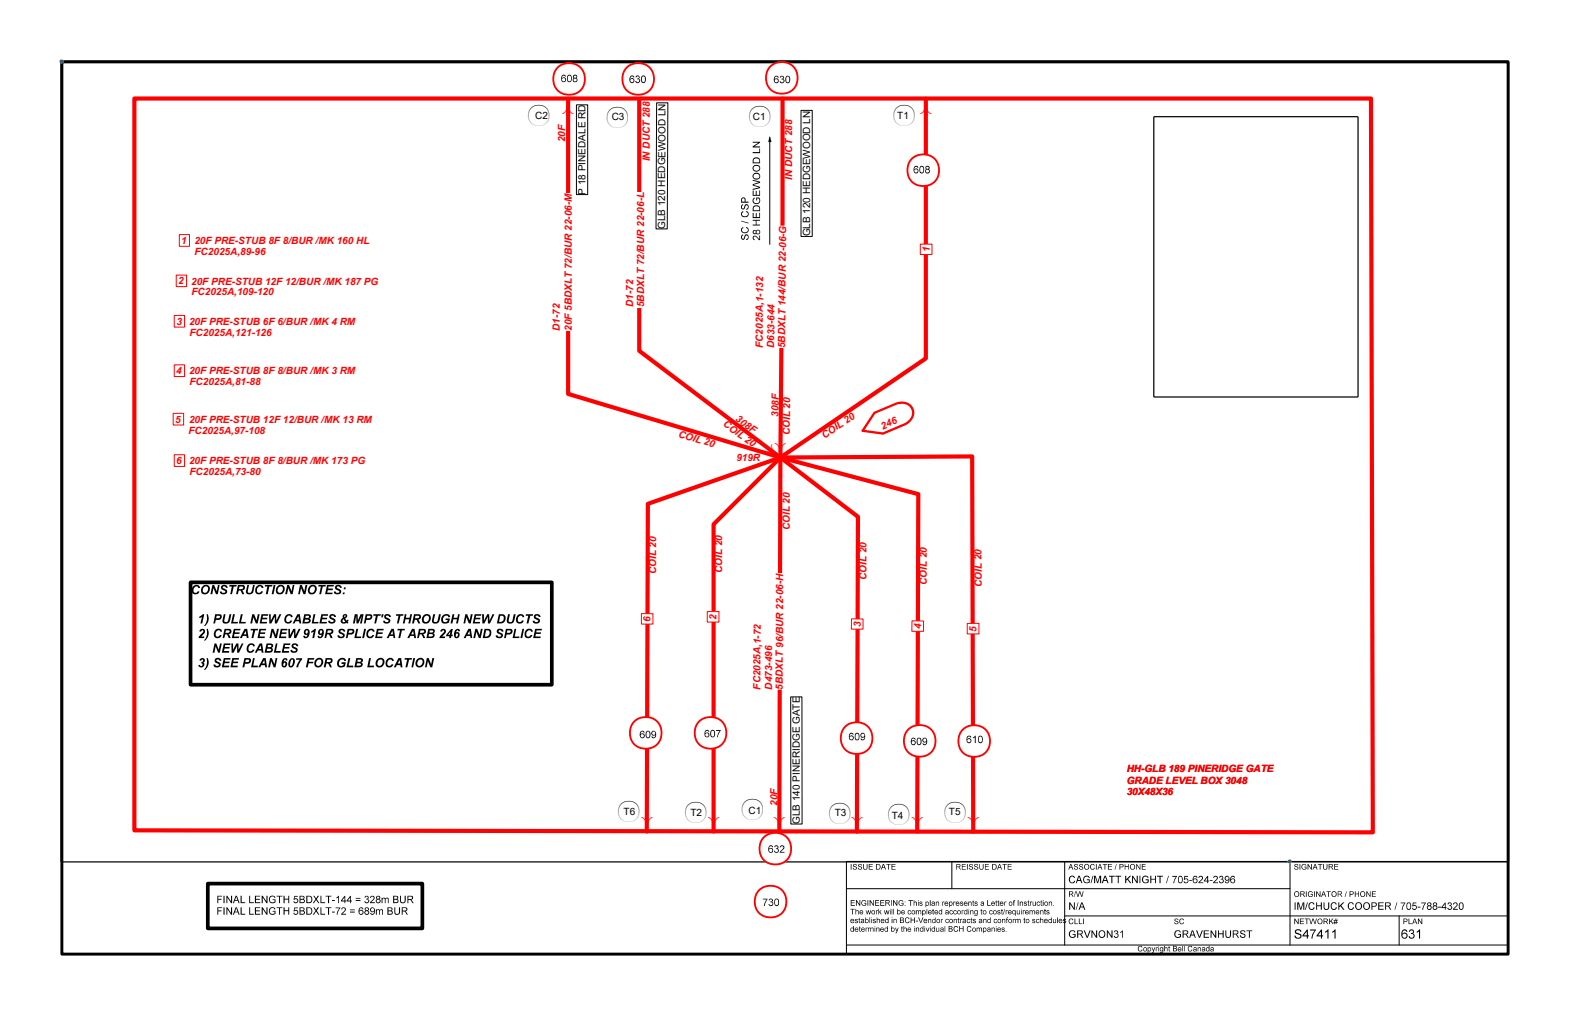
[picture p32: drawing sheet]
<svg xmlns="http://www.w3.org/2000/svg" width="432mm" height="279mm" viewBox="0 0 432 279" stroke-linecap="round" stroke-linejoin="round" font-family="sans-serif">
<defs><g id="words">
<text font-size="17.5" fill="#fff" x="238.2" y="124" transform="rotate(-23 238.2 124)">E</text>
<text font-size="17.5" fill="#f00" x="238.2" y="124" transform="rotate(-23 238.2 124)">B</text>
<g font-size="14.1" fill="#fff">
<text x="149.5" y="27.3">Y Y</text>
<text x="208" y="27.1">Y</text>
<text x="246.9" y="52.5">Y</text>
<text x="170.6" y="207.2">Y Y</text>
<text x="228.6" y="208.6">Y YY</text>
<text x="206.2" y="239">Y</text>
<text x="204.9" y="253.6">Y</text>
</g>
<g font-size="14.1" fill="#f00">
<text x="149.5" y="27.3">V V</text>
<text x="208" y="27.1">V</text>
<text x="246.9" y="52.5">V</text>
<text x="170.6" y="207.2">V V</text>
<text x="228.6" y="208.6">V VV</text>
<text x="206.2" y="239">V</text>
<text x="204.9" y="253.6">V</text>
</g>
<g font-size="9.2" fill="#fff">
<text x="143.6" y="35.5">f</text>
<text x="204.4" y="35.8">f</text>
<text x="244.1" y="35.6">f</text>
<text x="165.3" y="36.1">f</text>
<text x="168.4" y="226.9">f</text>
<text x="186.8" y="227.1">f</text>
<text x="202.4" y="226.4">f</text>
<text x="226.4" y="227.5">f</text>
<text x="242.6" y="227.6">f f</text>
</g>
<g font-size="9.2">
<text x="143.6" y="35.5">e</text>
<text x="204.4" y="35.8">e</text>
<text x="244.1" y="35.6">e</text>
<text x="165.3" y="36.1">e</text>
<text x="168.4" y="226.9">e</text>
<text x="186.8" y="227.1">e</text>
<text x="202.4" y="226.4">e</text>
<text x="226.4" y="227.5">e</text>
<text x="242.6" y="227.6">e e</text>
</g>
<text font-size="4.5" x="210.3" y="37.8" transform="rotate(90 210.3 37.8)">E</text>
<g font-size="4.1" fill="#f00">
<text x="157.7" y="31.2" transform="rotate(-90 157.7 31.2)">F</text>
<text x="256.2" y="31.2" transform="rotate(-90 256.2 31.2)">F</text>
<text x="210.4" y="124.5" transform="rotate(37 210.4 124.5)">F</text>
<text x="213.1" y="121.7" transform="rotate(90 213.1 121.7)">F</text>
<text x="176.4" y="224.6" transform="rotate(90 176.4 224.6)">F</text>
<text x="194.7" y="224.6" transform="rotate(90 194.7 224.6)">F</text>
<text x="212.9" y="224.6" transform="rotate(90 212.9 224.6)">F</text>
<text x="234.2" y="224.6" transform="rotate(90 234.2 224.6)">F</text>
<text x="250.8" y="224.6" transform="rotate(90 250.8 224.6)">F</text>
<text x="266.1" y="224.6" transform="rotate(90 266.1 224.6)">F</text>
</g>
<g font-size="2.8">
<text x="147.2" y="32.8">C2</text>
<text x="168.2" y="33.1">C3</text>
<text x="207.1" y="33.1">C1</text>
<text x="246.8" y="32.8">T1</text>
<text x="161" y="53.5" transform="rotate(-90 161 53.5)">P 18 PINEDALE RD</text>
<text x="182.9" y="62.9" transform="rotate(-90 182.9 62.9)">GLB 120 HEDGEWOOD LN</text>
<text x="222.8" y="65" transform="rotate(-90 222.8 65)">GLB 120 HEDGEWOOD LN</text>
<text x="171.5" y="224.2">T6</text>
<text x="189.9" y="224.5">T2</text>
<text x="205.9" y="223.9">C1</text>
<text x="220" y="226.6" transform="rotate(-90 220 226.6)">GLB 140 PINERIDGE GATE</text>
<text x="229.6" y="224.5">T3</text>
<text x="245.3" y="225.1">T4</text>
<text x="261" y="224.2">T5</text>
</g>
<g font-size="2.8" fill="#f00">
<text x="155.4" y="39.1" transform="rotate(-90 155.4 39.1)">20F</text>
<text x="178.7" y="44.4" transform="rotate(-90 178.7 44.4)">IN DUCT 288</text>
<text x="217.8" y="49.4" transform="rotate(-90 217.8 49.4)">IN DUCT 288</text>
<text x="49.9" y="67.1">1</text>
<text x="53.5" y="67">20F PRE-STUB 8F 8/BUR /MK 160 HL</text>
<text x="53.5" y="70.1">FC2025A,89-96</text>
<text x="255.7" y="69.4" transform="rotate(-90 255.7 69.4)">1</text>
<text x="49" y="78.2">2</text>
<text x="52.6" y="78.3">20F PRE-STUB 12F 12/BUR /MK 187 PG</text>
<text x="52.7" y="81.2">FC2025A,109-120</text>
<text x="48.5" y="89.3">3</text>
<text x="52" y="89.2">20F PRE-STUB 6F 6/BUR /MK 4 RM</text>
<text x="174.1" y="84.5" transform="rotate(-90 174.1 84.5)">D1-72</text>
<text x="177.1" y="84.5" transform="rotate(-90 177.1 84.5)">5BDXLT 72/BUR 22-06-L</text>
<text x="52.1" y="92.3">FC2025A,121-126</text>
<text x="154" y="91" transform="rotate(-90 154 91)">D1-72</text>
<text x="157.3" y="91" transform="rotate(-90 157.3 91)">20F 5BDXLT 72/BUR 22-06-M</text>
<text x="209.8" y="95.7" transform="rotate(-90 209.8 95.7)">FC2025A,1-132</text>
<text x="212.9" y="95.7" transform="rotate(-90 212.9 95.7)">D633-644</text>
<text x="215.9" y="95.7" transform="rotate(-90 215.9 95.7)">5BDXLT 144/BUR 22-06-G</text>
<text x="48.5" y="102.9">4</text>
<text x="52" y="102.9">20F PRE-STUB 8F 8/BUR /MK 3 RM</text>
<text x="52.1" y="105.9">FC2025A,81-88</text>
<text x="48.2" y="116.2">5</text>
<text x="51.9" y="119.3">FC2025A,97-108</text>
<text x="52" y="116.2">20F PRE-STUB 12F 12/BUR /MK 13 RM</text>
<text x="214.1" y="114.6" transform="rotate(-90 214.1 114.6)">308F</text>
<text x="217.3" y="119.7" transform="rotate(-90 217.3 119.7)">COIL 20</text>
<text x="242.7" y="118.2" transform="rotate(-23 242.7 118.2)">246</text>
<text x="186.4" y="120.1" transform="rotate(17 186.4 120.1)">COIL 20</text>
<text x="48.5" y="127.6">6</text>
<text x="52" y="127.5">20F PRE-STUB 8F 8/BUR /MK 173 PG</text>
<text x="52.1" y="130.6">FC2025A,73-80</text>
<text x="202.5" y="126.8">919R</text>
<text x="217.3" y="145.8" transform="rotate(-90 217.3 145.8)">COIL 20</text>
<text x="180.5" y="157.9" transform="rotate(-90 180.5 157.9)">COIL 20</text>
<text x="198.6" y="157.6" transform="rotate(-90 198.6 157.6)">COIL 20</text>
<text x="238.3" y="159.4" transform="rotate(-90 238.3 159.4)">COIL 20</text>
<text x="254.9" y="160.9" transform="rotate(-90 254.9 160.9)">COIL 20</text>
<text x="270" y="161.5" transform="rotate(-90 270 161.5)">COIL 20</text>
<text x="178.9" y="171" transform="rotate(-90 178.9 171)">6</text>
<text x="197.1" y="170.5" transform="rotate(-90 197.1 170.5)">2</text>
<text x="236.7" y="172.4" transform="rotate(-90 236.7 172.4)">3</text>
<text x="253.4" y="173" transform="rotate(-90 253.4 173)">4</text>
<text x="268.6" y="173.7" transform="rotate(-90 268.6 173.7)">5</text>
<text x="209.2" y="189.7" transform="rotate(-90 209.2 189.7)">FC2025A,1-72</text>
<text x="212.3" y="189.7" transform="rotate(-90 212.3 189.7)">D473-496</text>
<text x="215.3" y="189.7" transform="rotate(-90 215.3 189.7)">5BDXLT 96/BUR 22-06-H</text>
<text x="309.9" y="212.4">HH-GLB 189 PINERIDGE GATE</text>
<text x="309.9" y="215.6">GRADE LEVEL BOX 3048</text>
<text x="213.8" y="221.7" transform="rotate(-90 213.8 221.7)">20F</text>
<text x="309.9" y="218.7">30X48X36</text>
</g>
<g font-size="2.7" fill="#f00">
<text x="198.7" y="117" transform="rotate(36 198.7 117)">COIL 20</text>
<text x="202.1" y="115.6" transform="rotate(36 202.1 115.6)">308F</text>
<text x="226.8" y="120.6" transform="rotate(-34 226.8 120.6)">COIL 20</text>
</g>
<text font-size="2.6" fill="#f00" x="213.5" y="126.9">A</text>
<g font-size="1.7" fill="#fff">
<text x="16.1" y="17.7">x</text>
<text x="353.9" y="237.6">x</text>
</g>
</g></defs>
<path d="M37 27.1h340.1l.5 201.8-340.6-.6zM156.3 27.1v81.2l58.3 17.5M175.8 27.7v68.8l38.8 29.3M215.2 27.1v32.9l-.6 65.8M254.6 27.1v71.5l-40 27.2M214.6 125.8l-18.3 18.4v84.5M214.6 125.8l21.4 16.3-.3 86.6M214.6 125.8l38 10.1-.3 92.8M214.6 125.8l52.8-.3 .3 103.2M214.6 125.8l-36.4 12.8-.3 90.1M214.6 125.8l-.3 102.9" fill="none" stroke="#f00" stroke-width="1.1"/>
<g fill="#fff">
<path d="M213.7 62.1h3.1l-.2 33.6h-3.2z" fill-rule="evenodd"/>
<path d="M212.9 157.6h3.2l-.1 32.1h-3.2z" fill-rule="evenodd"/>
<path d="M174.6 52.8h3.2v31.7h-3.2z" fill-rule="evenodd"/>
<path d="M154.7 53.1h3.2v37.9h-3.2z" fill-rule="evenodd"/>
<path d="M53.5 64.5h48.1v3.1h-48.1z" fill-rule="evenodd"/>
<path d="M52.6 75.7h51.5v3.2h-51.5z" fill-rule="evenodd"/>
<path d="M52 86.7h45.8v3.2h-45.8z" fill-rule="evenodd"/>
<path d="M52 100.3h45.8v3.2h-45.8z" fill-rule="evenodd"/>
<path d="M52 113.7h50.4v3.1h-50.4z" fill-rule="evenodd"/>
<path d="M52 124.9h48.5v3.2h-48.5z" fill-rule="evenodd"/>
<path d="M49.3 64.5h2.8v3.2h-2.8z" fill-rule="evenodd"/>
</g>
<path d="M49.3 64.5h2.8v3.2h-2.8z" fill="none" stroke="#f00" stroke-width=".28"/>
<path d="M253.1 67.1h3.2v2.9h-3.2z" fill-rule="evenodd" fill="#fff"/>
<path d="M253.1 67.1h3.2v2.9h-3.2z" fill="none" stroke="#f00" stroke-width=".28"/>
<path d="M48.5 75.6h2.8v3.2h-2.8z" fill-rule="evenodd" fill="#fff"/>
<path d="M48.5 75.6h2.8v3.2h-2.8z" fill="none" stroke="#f00" stroke-width=".28"/>
<path d="M194.5 168.2h3.2v2.9h-3.2z" fill-rule="evenodd" fill="#fff"/>
<path d="M194.5 168.2h3.2v2.9h-3.2z" fill="none" stroke="#f00" stroke-width=".28"/>
<path d="M47.9 86.7h2.9v3.3h-2.9z" fill-rule="evenodd" fill="#fff"/>
<path d="M47.9 86.7h2.9v3.3h-2.9z" fill="none" stroke="#f00" stroke-width=".28"/>
<path d="M234.2 170.2h3.2v2.8h-3.3z" fill-rule="evenodd" fill="#fff"/>
<path d="M234.2 170.2h3.2v2.8h-3.3z" fill="none" stroke="#f00" stroke-width=".28"/>
<path d="M47.9 100.3h2.9v3.2h-2.9z" fill-rule="evenodd" fill="#fff"/>
<path d="M47.9 100.3h2.9v3.2h-2.9z" fill="none" stroke="#f00" stroke-width=".28"/>
<path d="M250.8 170.7l3.2 .1v2.8h-3.2z" fill-rule="evenodd" fill="#fff"/>
<path d="M250.8 170.7l3.2 .1v2.8h-3.2z" fill="none" stroke="#f00" stroke-width=".28"/>
<path d="M47.6 113.7h2.9v3.2h-2.9z" fill-rule="evenodd" fill="#fff"/>
<path d="M47.6 113.7h2.9v3.2h-2.9z" fill="none" stroke="#f00" stroke-width=".28"/>
<path d="M266 171.4h3.2v2.9h-3.2z" fill-rule="evenodd" fill="#fff"/>
<path d="M266 171.4h3.2v2.9h-3.2z" fill="none" stroke="#f00" stroke-width=".28"/>
<path d="M47.9 125.1h2.9v3.2h-2.9z" fill-rule="evenodd" fill="#fff"/>
<path d="M47.9 125.1h2.9v3.2h-2.9z" fill="none" stroke="#f00" stroke-width=".28"/>
<path d="M176.4 168.7l3.2 .1v2.8h-3.2z" fill-rule="evenodd" fill="#fff"/>
<path d="M176.4 168.7l3.2 .1v2.8h-3.2z" fill="none" stroke="#f00" stroke-width=".28"/>
<path d="M158.5 28.8h3.1v24.7h-3.1zM180.6 28.3h3.1l-.2 34.6h-3.1zM220.3 30.4h3.1v34.6h-3.1zM217.5 191.6h3.1v35h-3.1z" fill="none" stroke="#000" stroke-width=".28"/>
<path d="M16.8 16.9l398-.1 .1 220.2h-398zM317.4 32.2l56-.1 .1 77h-56.1z" fill="none" stroke="#000" stroke-width=".34"/>
<path d="M17 17h397.8v245.4h-397.8z" fill="none" stroke="#000" stroke-width=".8"/>
<path d="M211.7 37.7v29.5M232.8 236.9h182v25.5h-182zM261.8 236.9v7.5M292.8 236.9v23M354.8 236.9v23M232.8 244.4h122M232.8 259.9h182M292.8 251.9h122M384.8 251.9v8" fill="none" stroke="#000" stroke-width=".28"/>
<g fill="#000">
<path d="M234 237.6h.2v1.5h-.2zM234.7 237.8a.58 .58 0 0 1 .5-.2 .58 .58 0 0 1 .5 .4h-.2a.33 .33 0 0 0-.4-.3 .33 .33 0 0 0-.3 .4l.1 .1a.52 .52 0 0 1 .7 .2 .52 .52 0 0 1-.2 .7 .59 .59 0 0 1-.9-.5h.2a.36 .36 0 0 0 .3 .5 .36 .36 0 0 0 .4-.3 .36 .36 0 0 0-.3-.4 .43 .43 0 0 1-.4-.2 .43 .43 0 0 1 0-.4zM236.1 237.8a.58 .58 0 0 1 .5-.2 .58 .58 0 0 1 .5 .4h-.2a.33 .33 0 0 0-.4-.3 .33 .33 0 0 0-.2 .4l.1 .1a.58 .58 0 0 1 .7 .4 .58 .58 0 0 1-.5 .7 .58 .58 0 0 1-.6-.5l-.1-.2h.2a.37 .37 0 0 0 .5 .5 .37 .37 0 0 0 .2-.6h-.1a.52 .52 0 0 1-.6-.7zM237.4 237.6h.2v.9a.39 .39 0 0 0 .3 .5 .39 .39 0 0 0 .5-.3v-1.1h.2v.9a.6 .6 0 0 1-.6 .7 .6 .6 0 0 1-.6-.7zM238.9 237.6h1.1v.2h-.9v.5h.8v.1h-.8v.6h1v.1h-1.2zM240.9 237.6h.6a.76 .76 0 0 1 .7 .8 .76 .76 0 0 1-.7 .7h-.6zM241.1 237.8v1.2a.63 .63 0 0 0 .9-.6 .63 .63 0 0 0-.9-.6zM242.8 237.6h.3l.6 1.5h-.2l-.2-.4h-.6l-.2 .4h-.2zM243 237.8l-.3 .7h.5zM243.8 237.6h1.1v.2h-.4v1.3h-.2v-1.3h-.5zM245.2 237.6h1.1v.2h-.9v.5h.8v.1h-.8v.6h.9v.1h-1.1z"/>
<path d="M356.1 237.8a.58 .58 0 0 1 .6-.2 .58 .58 0 0 1 .4 .4h-.2a.33 .33 0 0 0-.4-.3 .33 .33 0 0 0-.3 .4l.1 .1a.52 .52 0 0 1 .7 .2 .52 .52 0 0 1-.2 .7 .59 .59 0 0 1-.9-.5h.3a.36 .36 0 0 0 .2 .5 .36 .36 0 0 0 .4-.3 .36 .36 0 0 0-.3-.4 .43 .43 0 0 1-.4-.2 .43 .43 0 0 1 0-.4zM357.4 237.6h.2v1.5h-.2zM358.1 237.8a.68 .68 0 0 1 1.2 .2l-.2 .1a.6 .6 0 0 0-.9-.1 .6 .6 0 0 0 0 .9 .6 .6 0 0 0 .9-.1v-.3h-.4v-.2h.6v.6a.82 .82 0 0 1-1.2 .1 .82 .82 0 0 1 0-1.2zM359.6 237.6h.2l.8 1.2v-1.2h.2v1.5h-.2l-.8-1.1v1.1h-.2zM361.6 237.6h.2l.6 1.5h-.2l-.2-.4h-.6l-.2 .4h-.2zM361.7 237.8l-.3 .7h.5zM362.5 237.6h1.2v.2h-.5v1.3h-.2v-1.3h-.5zM363.9 237.6h.2v.9a.39 .39 0 0 0 .3 .5 .39 .39 0 0 0 .4-.3l.1-1.1h.2v.9a.6 .6 0 0 1-.6 .7 .6 .6 0 0 1-.6-.7zM365.4 237.6h.7a.41 .41 0 0 1 .5 .4 .41 .41 0 0 1-.4 .4l.5 .7h-.2l-.5-.6h-.4v.6h-.2zM365.6 237.8v.5h.7a.25 .25 0 0 0 .1-.4 .25 .25 0 0 0-.3-.1zM366.9 237.6h1.1v.2h-.8v.5h.8v.1h-.8v.6h.9v.1h-1.2z"/>
<path d="M294.1 252.8l.7-.2 .4 .4-.2 .1a.5 .5 0 0 0-.8-.2 .5 .5 0 0 0 0 .8 .41 .41 0 0 0 .5 .3 .41 .41 0 0 0 .3-.4l.2 .1a.74 .74 0 0 1-1.1 .3 .74 .74 0 0 1 0-1.2zM295.5 252.6h.2v1.4h.8v.1h-1zM296.7 252.6h.2v1.4h.7v.1h-.9zM297.9 252.6h.2v1.5h-.2z"/>
<path d="M386 252.6h.5a.48 .48 0 0 1 .6 .4 .48 .48 0 0 1-.5 .5h-.4v.6h-.2zM386.2 252.8v.6h.4a.3 .3 0 0 0 .3-.4 .3 .3 0 0 0-.4-.2zM387.4 252.6h.2v1.4h.8v.1h-1zM389 252.6h.2l.6 1.5h-.2l-.2-.4h-.6l-.2 .4h-.2zM389.1 252.8l-.3 .7h.5zM390 252.6h.2l.7 1.2v-1.2h.3v1.5h-.3l-.7-1.1v1.1h-.2z"/>
</g>
<path d="M293.8 255.3h15.5v3.2h-15.5z" fill-rule="evenodd" fill="#fff"/>
<path d="M294.3 256a.97 .97 0 0 1 1.5 .4l-.3 .1a.76 .76 0 0 0-1.1-.2 .76 .76 0 0 0 .1 1.2 .6 .6 0 0 0 .7 .2 .6 .6 0 0 0 .3-.7h-.5v-.2h.8v.8a1.1 1.1 0 0 1-1.6 0 1.1 1.1 0 0 1 .1-1.6zM296.2 255.9h.9a.54 .54 0 0 1 .7 .4 .54 .54 0 0 1-.5 .6l.7 1h-.4l-.6-.9h-.5v.9h-.3zM296.5 256.1v.7h.6a.36 .36 0 0 0 .5-.3 .36 .36 0 0 0-.5-.4zM298.1 255.9h.3l.6 1.7 .7-1.7h.3l-.8 2h-.3zM300.2 255.9h.2l1.1 1.5v-1.5h.3v2h-.3l-1.1-1.6v1.6h-.2zM302.4 256.1a.99 .99 0 0 1 1.4 .1 .99 .99 0 0 1-.1 1.4 .99 .99 0 0 1-1.4-.2l-.1-.8zM302.6 256.2a.79 .79 0 0 0-.1 1.3 .79 .79 0 0 0 1.2-.2 .79 .79 0 0 0-.3-1.1l-.3-.2zM304.4 255.9h.3l1 1.5v-1.5h.3v2h-.3l-1-1.6v1.6h-.3zM306.6 255.9a.53 .53 0 0 1 .8 .1 .53 .53 0 0 1-.1 .8 .64 .64 0 0 1 0 1 .64 .64 0 0 1-1-.4l.3-.1a.42 .42 0 0 0 .5 .4 .42 .42 0 0 0 .3-.5 .42 .42 0 0 0-.6-.3v-.2a.32 .32 0 0 0 .4-.2 .32 .32 0 0 0-.1-.4l-.7 .3zM308.1 256.4l.7-.5v2h-.2v-1.6l-.5 .3z" fill="#000"/>
<path d="M355.8 247.6h46.8v3.2h-46.8z" fill-rule="evenodd" fill="#fff"/>
<path d="M356.1 248.2h.2v2h-.2zM356.8 248.2h.5l.5 1.7 .5-1.7h.4v2h-.3v-1.8l-.5 1.8h-.3l-.5-1.8v1.8h-.3zM359.5 248.2h.2l-.6 2h-.2zM360.2 248.3a.84 .84 0 0 1 1.3 .4l-.2 .1a.65 .65 0 0 0-.9-.4 .65 .65 0 0 0-.2 1 .58 .58 0 0 0 .5 .6 .58 .58 0 0 0 .6-.5l.3 .1a.94 .94 0 0 1-1.3 .5 .94 .94 0 0 1-.4-1.3zM362 248.2h.2v.8h1.1v-.8h.3v2h-.3v-1h-1.1v1h-.2zM364 248.2h.3v1.1a.53 .53 0 0 0 .5 .7 .53 .53 0 0 0 .5-.7v-1.1h.3v1.1a.79 .79 0 0 1-.8 .9 .79 .79 0 0 1-.8-.9zM366.3 248.3a.87 .87 0 0 1 1.4 .4l-.3 .1a.65 .65 0 0 0-.9-.4 .65 .65 0 0 0-.2 1 .58 .58 0 0 0 .5 .6 .58 .58 0 0 0 .6-.5l.3 .1a.94 .94 0 0 1-1.3 .5 .94 .94 0 0 1-.4-1.3zM368.1 248.2h.2v.9l1.1-.9h.3l-.8 .8 .9 1.2h-.4l-.7-1-.4 .3v.7h-.2zM371.1 248.2a.89 .89 0 0 1 1.3 .5l-.3 .1a.59 .59 0 0 0-.8-.4 .59 .59 0 0 0-.3 .8 .59 .59 0 0 0 .4 .7 .59 .59 0 0 0 .7-.4l.3 .1a.94 .94 0 0 1-1.3 .5 .94 .94 0 0 1-.4-1.3zM372.7 249.2a1 1 0 0 1 2 0 1 1 0 0 1-2 0zM373.2 248.5a.81 .81 0 0 0-.2 1.1 .81 .81 0 0 0 1 .3 .79 .79 0 0 0 .3-1.1 .79 .79 0 0 0-1.1-.3zM374.9 249.2a1 1 0 0 1 2 0 1 1 0 0 1-2 0zM375.4 248.5a.8 .8 0 0 0-.2 1.1 .8 .8 0 0 0 1 .3 .79 .79 0 0 0 .3-1.1 .79 .79 0 0 0-1.1-.3zM377.2 248.2h.7a.61 .61 0 0 1 .8 .5 .61 .61 0 0 1-.7 .6h-.6v.9h-.2zM377.4 248.4v.7h.8a.39 .39 0 0 0 .2-.5 .39 .39 0 0 0-.5-.2zM379.1 248.2h1.4v.2h-1.2v.6h1.1v.3h-1.1v.6h1.2v.3h-1.4zM381 248.2h.8a.56 .56 0 0 1 .7 .4 .56 .56 0 0 1-.5 .7l.7 .9h-.3l-.8-.9h-.4v.9h-.2zM381.2 248.4v.6h.6a.35 .35 0 0 0 .4-.2 .35 .35 0 0 0-.4-.4zM384.1 248.2h.2l-.6 2h-.2zM385.2 248.2h1.3l-.6 1.2-.1 .8h-.3l.1-.4 .7-1.4h-1.1zM387 248.3a.73 .73 0 0 1 .9 0 .73 .73 0 0 1 .2 .9 .72 .72 0 0 1-.6 1 .72 .72 0 0 1-.7-1zM387.1 248.5a.86 .86 0 0 0 .5 1.4 .87 .87 0 0 0 .3-.8 .87 .87 0 0 0-.6-.7zM388.6 248.2h1v.2h-.8l-.1 .6a.66 .66 0 0 1 .9 .3 .66 .66 0 0 1-.4 .9 .66 .66 0 0 1-.8-.5l.2-.1a.46 .46 0 0 0 .7 .3 .46 .46 0 0 0 0-.7 .46 .46 0 0 0-.7 .1h-.2zM389.9 249.3h.8v.3h-.8zM390.9 248.2h1.3l-.8 2h-.2v-.4l.7-1.4h-1zM392.7 248.3a.55 .55 0 0 1 .8 0 .55 .55 0 0 1-.1 .8 .62 .62 0 0 1 .2 .9 .62 .62 0 0 1-1 0 .62 .62 0 0 1 .2-.9l-.3-.4zM392.7 248.6a.35 .35 0 0 0 .7 0 .35 .35 0 0 0-.7 0zM392.7 249.6a.41 .41 0 0 0 .8 0 .41 .41 0 0 0-.8 0zM394.3 248.3a.55 .55 0 0 1 .8 0 .55 .55 0 0 1-.1 .8 .62 .62 0 0 1 .1 .9 .62 .62 0 0 1-.9 0 .62 .62 0 0 1 .1-.9l-.2-.4zM394.3 248.6a.35 .35 0 0 0 .7 0 .35 .35 0 0 0-.7 0zM394.2 249.6a.45 .45 0 0 0 .9 0 .45 .45 0 0 0-.9 0zM395.5 249.3h.8v.3h-.8zM397.4 248.2h.2v1.3h.2v.2h-.2v.5h-.2v-.5h-1v-.2zM397.4 248.6l-.7 .9h.7zM398.3 248.2a.54 .54 0 0 1 .8 .1 .54 .54 0 0 1-.1 .7 .65 .65 0 0 1 .1 1.1 .65 .65 0 0 1-1-.4l.2-.1a.42 .42 0 0 0 .5 .4 .42 .42 0 0 0 .3-.5 .42 .42 0 0 0-.5-.3v-.2a.35 .35 0 0 0 .4-.1 .35 .35 0 0 0 0-.4l-.4-.1-.2 .3h-.3zM399.7 248.4a.66 .66 0 0 1 1.1 0 .66 .66 0 0 1-.3 1l-.6 .5h1v.3h-1.3l.3-.6a.8 .8 0 0 0 .5-1.2l-.4 .1-.1 .3-.3-.1zM401.4 248.3a.79 .79 0 0 1 1 .1 .79 .79 0 0 1 .1 1 .71 .71 0 0 1-.8 .8 .71 .71 0 0 1-.5-1zM401.6 248.5a.86 .86 0 0 0 .5 1.4 1.12 1.12 0 0 0-.2-1.5z" fill="#000"/>
<path d="M293.8 247.6h4.7v3.2h-4.7z" fill-rule="evenodd" fill="#fff"/>
<path d="M294 248.2h.3l1.1 1.5v-1.5h.2v2h-.2l-1.1-1.6v1.6h-.3zM296.5 248.2h.1l-.6 2h-.1zM297.4 248.2h.3l.8 2h-.3l-.2-.6h-.9l-.2 .6h-.3zM297.6 248.4l-.4 .9h.7z" fill="#000"/>
<path d="M322.8 255.3h21.7v3.2h-21.7z" fill-rule="evenodd" fill="#fff"/>
<g fill="#000">
<path d="M323.3 256a.96 .96 0 0 1 1.5 .4l-.3 .1a.76 .76 0 0 0-1.1-.2 .76 .76 0 0 0 .1 1.2 .6 .6 0 0 0 .7 .2 .6 .6 0 0 0 .3-.7h-.5v-.2h.8v.8a1.1 1.1 0 0 1-1.6 0 1.1 1.1 0 0 1 .1-1.6zM325.2 255.9h.9a.54 .54 0 0 1 .7 .4 .54 .54 0 0 1-.5 .6l.7 1h-.4l-.6-.9h-.5v.9h-.3zM325.5 256.1v.7h.6a.35 .35 0 0 0 .5-.4 .35 .35 0 0 0-.5-.3zM327.8 255.9h.4l.7 2h-.3l-.2-.6h-.8l-.3 .6h-.2zM328 256.1l-.3 .9h.6zM328.9 255.9h.4l.6 1.7 .6-1.7h.3l-.8 2h-.2zM331 255.9h1.5v.2h-1.2v.6h1.1v.2h-1.1v.7h1.2v.3h-1.5zM333 255.9h.2l1 1.5v-1.5h.3v2h-.3l-1-1.6v1.6h-.2zM335 255.9h.2v.8h1.1v-.8h.2v2h-.2v-1h-1.1v1h-.2zM337 255.9h.3v1.1a.53 .53 0 0 0 .5 .7 .53 .53 0 0 0 .5-.7v-1.1h.3v1.1a.79 .79 0 0 1-.8 .9 .79 .79 0 0 1-.8-.9zM339 255.9h.9a.54 .54 0 0 1 .7 .4 .54 .54 0 0 1-.5 .6l.7 1h-.4l-.6-.9h-.5v.9h-.3zM339.3 256.1v.7h.6a.36 .36 0 0 0 .5-.3 .36 .36 0 0 0-.5-.4zM341.2 256.1a.79 .79 0 0 1 1.3 .3h-.2a.41 .41 0 0 0-.6-.4 .41 .41 0 0 0-.2 .6h.1a.69 .69 0 0 1 .9 .4 .69 .69 0 0 1-.3 .9 .83 .83 0 0 1-1.2-.7h.3a.46 .46 0 0 0 .5 .6 .46 .46 0 0 0 .3-.8 .84 .84 0 0 1-1-.8zM342.8 255.9h1.6v.2h-.7v1.8h-.2v-1.8h-.7z"/>
<path d="M355.9 245.9a.75 .75 0 0 1 1.5 0 .75 .75 0 0 1-1.5 0zM356.1 245.9a.6 .6 0 0 0 1.2 0 .6 .6 0 0 0-1.2 0zM357.6 245.1h.7a.41 .41 0 0 1 .5 .4 .41 .41 0 0 1-.4 .4l.5 .7h-.2l-.5-.6h-.4v.6h-.2zM357.8 245.3v.5h.6a.25 .25 0 0 0 .2-.3 .25 .25 0 0 0-.3-.2zM359.2 245.1h.2v1.5h-.2zM359.9 245.3a.7 .7 0 0 1 1.2 .2l-.2 .1a.62 .62 0 0 0-.9-.1 .62 .62 0 0 0 0 .9 .62 .62 0 0 0 .9-.1v-.3h-.4v-.2h.6v.6a.81 .81 0 0 1-1.2 .1 .81 .81 0 0 1 0-1.2zM361.4 245.1h.2v1.5h-.2zM362 245.1h.2l.8 1.2v-1.2h.2v1.5h-.2l-.8-1.2v1.2h-.2zM363.9 245.1h.3l.5 1.5h-.2l-.1-.4h-.7l-.1 .4h-.3zM364.1 245.3l-.3 .7h.5zM364.8 245.1h1.2v.2h-.5v1.3h-.2v-1.3h-.5zM366.2 245.9a.77 .77 0 0 1 1.5 0 .77 .77 0 0 1-1.5 0zM366.4 245.9a.55 .55 0 0 0 1.1 0 .55 .55 0 0 0-1.1 0zM367.9 245.1h.7a.41 .41 0 0 1 .5 .3 .41 .41 0 0 1-.4 .5l.5 .7h-.2l-.6-.6h-.3v.6h-.2zM368.1 245.3v.5h.4a.27 .27 0 0 0 .4-.2 .27 .27 0 0 0-.3-.3zM370.3 245.1l-.3 1.5h-.2zM371.2 245.1l.7 .1a.45 .45 0 0 1 .4 .5 .45 .45 0 0 1-.5 .3h-.4v.6h-.2zM371.4 245.3v.5h.6a.3 .3 0 0 0 .1-.4 .3 .3 0 0 0-.3-.1zM372.6 245.1h.2v.6h.8v-.6h.2v1.5h-.2v-.7h-.8v.7h-.2zM374.1 245.9a.77 .77 0 0 1 1.5 0 .77 .77 0 0 1-1.5 0zM374.3 245.9a.55 .55 0 0 0 1.1 0 .55 .55 0 0 0-1.1 0zM375.8 245.1h.2l.8 1.2v-1.2h.1v1.5l-.9-1.2v1.2h-.2zM377.3 245.1h1.1v.2h-.9v.4h.8v.2h-.8v.6h.9v.1h-1.1z"/>
<path d="M356.2 255.9l.1-.1a.99 .99 0 0 1 1.6 .4h-.3a.53 .53 0 0 0-.6-.5 .53 .53 0 0 0-.4 .8h.2a.91 .91 0 0 1 .9 .4 .91 .91 0 0 1 .1 1l-.6 .2a.89 .89 0 0 1-1.2-.8h.4a.6 .6 0 0 0 .6 .7 .6 .6 0 0 0 .5-.8l-.3-.2a.85 .85 0 0 1-1-1.1zM359.5 255.6h.2v1.6h.3v.3h-.3v.6h-.3v-.6h-1.2v-.3zM359.4 256.2l-.8 1h.8zM360.3 255.6h1.6l-.7 1.5-.2 1h-.3l.2-1 .7-1.2h-1.3zM363.3 255.6h.3v1.6h.3v.3h-.3v.6h-.3v-.6h-1.2v-.3zM363.3 256.2l-.8 1h.8zM364.4 256.2l1-.6v2.5h-.3v-1.9l-.7 .3zM366.4 256.2l.9-.6v2.5h-.3v-1.9l-.6 .3z"/>
<path d="M385.7 255.9a.79 .79 0 0 1 .8-.3 .79 .79 0 0 1 .6 .6h-.3a.62 .62 0 0 0-.8-.3 .62 .62 0 0 0-.3 .9 .84 .84 0 0 1 1.3 .1 .84 .84 0 0 1-.4 1.3 .84 .84 0 0 1-1.1-.7l-.1-.9zM385.7 257.3a.6 .6 0 0 0 1.2 0 .6 .6 0 0 0-1.2 0zM387.7 255.7a.65 .65 0 0 1 1 0 .65 .65 0 0 1-.1 1 .79 .79 0 0 1 .1 1.4 .79 .79 0 0 1-1.3-.6l.3-.1a.53 .53 0 0 0 .7 .5 .53 .53 0 0 0 .4-.7 .53 .53 0 0 0-.7-.3v-.3a.4 .4 0 0 0 .5-.4 .4 .4 0 0 0-.6-.3l-.2 .3h-.3zM389.6 256.2l1-.6v2.5h-.3v-1.9l-.7 .3z"/>
</g>
<g fill="#fff">
<path d="M262.8 240.5v2.8z"/>
<path d="M233.8 240.5v2.8z"/>
</g>
<g fill="#000">
<path d="M263 237.6h.7a.41 .41 0 0 1 .5 .3 .41 .41 0 0 1-.4 .5l.5 .7h-.2l-.6-.6h-.3v.6h-.2zM263.2 237.8v.5h.4a.26 .26 0 0 0 .4-.1 .26 .26 0 0 0-.2-.4zM264.5 237.6h1.1v.2h-.9v.5h.9v.1h-.9v.6h.9v.1h-1.1zM265.9 237.6h.2v1.5h-.2zM266.6 237.8a.62 .62 0 0 1 1 .2h-.2a.32 .32 0 0 0-.3-.3 .32 .32 0 0 0-.3 .4l.1 .1a.57 .57 0 0 1 .7 .4 .57 .57 0 0 1-.5 .7 .57 .57 0 0 1-.6-.5l-.1-.2h.3a.36 .36 0 0 0 .1 .5 .36 .36 0 0 0 .5-.1 .36 .36 0 0 0-.1-.5 .52 .52 0 0 1-.5-.2 .52 .52 0 0 1-.1-.5zM268.1 237.7a.59 .59 0 0 1 .9 .3h-.2a.3 .3 0 0 0-.4-.3 .3 .3 0 0 0-.1 .5 .52 .52 0 0 1 .6 .2 .52 .52 0 0 1-.1 .7 .59 .59 0 0 1-.9-.5h.2a.36 .36 0 0 0 .2 .5 .36 .36 0 0 0 .5-.3 .36 .36 0 0 0-.4-.4 .42 .42 0 0 1-.4-.2 .42 .42 0 0 1 .1-.5zM269.4 237.6h.1v.9a.4 .4 0 0 0 .3 .5 .4 .4 0 0 0 .5-.3v-1.1h.2v.9a.58 .58 0 0 1-.6 .7 .58 .58 0 0 1-.5-.7zM270.9 237.6h1v.2h-.8v.5h.8v.1h-.8v.6h.9v.1h-1.1zM272.9 237.6h.5a.76 .76 0 0 1 .7 .8 .76 .76 0 0 1-.7 .7h-.5zM273.1 237.8v1.2a.62 .62 0 0 0 .8-.6 .62 .62 0 0 0-.8-.6zM274.8 237.6h.2l.6 1.5-.4-.4h-.6l-.2 .4h-.2zM274.9 237.8l-.2 .7h.5zM275.7 237.6h1.2v.2h-.5v1.3h-.2v-1.3h-.5zM277.2 237.6h1v.2h-.9v.5h.9v.1h-.9v.6h1v.1h-1.1z"/>
<path d="M294 245.1h.6a.41 .41 0 0 1 .6 .3 .41 .41 0 0 1-.4 .5l.5 .7h-.2l-.6-.6h-.3v.6h-.2zM294.2 245.3v.5h.4a.27 .27 0 0 0 .4-.2 .27 .27 0 0 0-.3-.3zM295.8 245.1h.2l-.6 1.5zM296 245.1h.1l.4 1.3 .3-1.3h.3l.4 1.3 .3-1.3h.2l-.4 1.5h-.2l-.4-1.3-.4 1.3h-.3z"/>
<path d="M323 252.8l.3-.2a.59 .59 0 0 1 .8 .4h-.2a.33 .33 0 0 0-.4-.3 .33 .33 0 0 0-.2 .5h.1a.57 .57 0 0 1 .7 .4 .57 .57 0 0 1-.5 .7 .57 .57 0 0 1-.6-.5l.1-.1a.35 .35 0 0 0 .2 .4 .35 .35 0 0 0 .5-.2 .35 .35 0 0 0-.1-.4 .53 .53 0 0 1-.7-.7zM324.5 252.8l.7-.2 .4 .4-.2 .1a.52 .52 0 0 0-.8-.2 .52 .52 0 0 0 0 .8 .41 .41 0 0 0 .4 .3 .41 .41 0 0 0 .4-.4l.2 .1a.73 .73 0 0 1-1.1 .2 .73 .73 0 0 1 0-1.1z"/>
<path d="M313.1 260.3l.7-.2 .4 .4-.2 .1a.52 .52 0 0 0-.8-.2 .52 .52 0 0 0 0 .8 .44 .44 0 0 0 .4 .3 .44 .44 0 0 0 .4-.4l.2 .1a.74 .74 0 0 1-1.1 .3 .74 .74 0 0 1 0-1.2zM314.5 261.1a.55 .55 0 0 1 1.1 0 .55 .55 0 0 1-1.1 0zM314.6 261.1a.4 .4 0 0 0 .8 0 .4 .4 0 0 0-.8 0zM315.6 260.5l.2 .2a.51 .51 0 0 1 .8 .4 .51 .51 0 0 1-.8 .4v.5h-.2zM315.8 261.1a.37 .37 0 0 0 .7 0 .37 .37 0 0 0-.7 0zM316.7 260.5h.2l.3 .9 .3-.9h.2l-.6 1.6-.3-.2 .4-.3zM317.9 260.5l.1 .2 .5-.1-.4 .2v.8h-.2zM318.6 260.1l.2 .2zM318.6 260.5h.2v1.1h-.2zM319.1 260.7l.9-.2v1a.5 .5 0 0 1-.4 .6 .5 .5 0 0 1-.6-.4l.2 .2a.34 .34 0 0 0 .4 0 .34 .34 0 0 0 .1-.4 .53 .53 0 0 1-.7-.1 .53 .53 0 0 1 .1-.7zM319.2 261.1a.35 .35 0 0 0 .7 0 .35 .35 0 0 0-.7 0zM320.2 260.1h.2v.6a.37 .37 0 0 1 .5-.2 .37 .37 0 0 1 .2 .4v.7h-.2v-.7a.26 .26 0 0 0-.3-.2 .26 .26 0 0 0-.2 .3v.6h-.2zM321.4 260.3l.2-.2v.4h.2l-.2 .2 .2 1-.4-.2v-.8h-.1zM322.6 260.1h.6a.39 .39 0 0 1 .4 .2 .39 .39 0 0 1-.1 .5l.2 .3-.1 .4-1 .1zM322.8 260.3v.5l.6-.1v-.4zM322.8 260.9v.6l.7-.1-.1-.4zM324.1 260.6a.54 .54 0 0 1 .6 0 .54 .54 0 0 1 .3 .6h-.9a.35 .35 0 0 0 .2 .3 .35 .35 0 0 0 .4-.2h.3a.57 .57 0 0 1-.9 .2 .57 .57 0 0 1 0-.9zM324.1 260.8v.2h.6l-.1-.3zM325.2 260.1h.1v1.5h-.1zM325.6 260.1h.2v1.5h-.2zM326.9 260.3l.7-.2 .3 .2-.2 .3a.55 .55 0 0 0-.9 .2 .55 .55 0 0 0 .7 .7l.2-.4 .3 .1a.73 .73 0 0 1-1.2 .2 .73 .73 0 0 1 .1-1.1zM328.3 260.6h.8l.1 1-.3-.1a.41 .41 0 0 1-.5 .2 .41 .41 0 0 1-.2-.6 .41 .41 0 0 1 .6-.1l.1-.1a.28 .28 0 0 0-.2-.2 .28 .28 0 0 0-.3 .2h-.2zM328.4 261.2v.2l.3 .1 .2-.4zM329.4 260.5l.2 .2a.39 .39 0 0 1 .5-.2 .39 .39 0 0 1 .2 .5v.6h-.2v-.6a.27 .27 0 0 0-.2-.4 .27 .27 0 0 0-.3 .3v.7h-.2zM330.6 260.6l.2-.1a.63 .63 0 0 1 .7 .3 .63 .63 0 0 1-.2 .8v-.1a.39 .39 0 0 1-.6 .2 .39 .39 0 0 1 .1-.7l.5-.1-.3-.2-.5 .2zM330.7 261.2l.1 .3h.2l.3-.4zM331.8 260.7l.3-.2 .3 .2v-.6h.3v1.5l-.3-.1a.53 .53 0 0 1-.7-.1 .53 .53 0 0 1 .1-.7zM331.8 261.1a.4 .4 0 0 0 .8 0 .4 .4 0 0 0-.8 0zM333 260.6l.4-.1 .4 .1 .1 1-.3-.1a.41 .41 0 0 1-.5 .2 .41 .41 0 0 1-.2-.6 .41 .41 0 0 1 .6-.1l.1-.1a.28 .28 0 0 0-.2-.2 .28 .28 0 0 0-.3 .2h-.2zM333.1 261.2v.2l.3 .1 .2-.4z"/>
</g>
<path d="M293.8 240.3h46v3.2h-46z" fill-rule="evenodd" fill="#fff"/>
<g fill="#000">
<path d="M154.6 20.8a.61 .61 0 0 1 .6-.3 .61 .61 0 0 1 .5 .5l-.3 .1a.49 .49 0 0 0-.6-.2 .49 .49 0 0 0-.2 .6 .67 .67 0 0 1 1 .2 .67 .67 0 0 1-.4 .9 .67 .67 0 0 1-.8-.7zM154.6 21.9a.47 .47 0 0 0 .9 0 .47 .47 0 0 0-.9 0zM156.1 20.8a.77 .77 0 0 1 1 0 .77 .77 0 0 1 .2 1 .69 .69 0 0 1-.9 .8 .69 .69 0 0 1-.4-1zM156.3 20.9a.9 .9 0 0 0 .5 1.5 1.03 1.03 0 0 0-.2-1.6zM157.7 20.7a.55 .55 0 0 1 .9-.1 .55 .55 0 0 1-.1 .9 .62 .62 0 0 1 .1 .9 .62 .62 0 0 1-.9 0 .62 .62 0 0 1 .2-.9l-.3-.3zM157.8 21a.35 .35 0 0 0 .7 0 .35 .35 0 0 0-.7 0zM157.7 22a.45 .45 0 0 0 .9 0 .45 .45 0 0 0-.9 0z"/>
<path d="M173.5 20.9a.61 .61 0 0 1 1 .4h-.3a.48 .48 0 0 0-.7-.2 .48 .48 0 0 0-.1 .7 .7 .7 0 0 1 1 .2 .7 .7 0 0 1-.5 1 .7 .7 0 0 1-.8-.8v-.7zM173.4 22.1a.47 .47 0 0 0 .9 0 .47 .47 0 0 0-.9 0zM175 20.9a.54 .54 0 0 1 .8 0 .54 .54 0 0 1-.1 .8 .65 .65 0 0 1 0 1.1 .65 .65 0 0 1-1-.5h.3a.43 .43 0 0 0 .5 .3 .43 .43 0 0 0 .3-.5 .43 .43 0 0 0-.6-.3v-.2a.35 .35 0 0 0 .4-.1 .35 .35 0 0 0 0-.4l-.3-.1-.5 .3zM176.5 21a.78 .78 0 0 1 1 0 .78 .78 0 0 1 .1 1 .72 .72 0 0 1-.8 .9 .72 .72 0 0 1-.5-1.1zM176.7 21.2a.87 .87 0 0 0 .4 1.4 1.12 1.12 0 0 0-.1-1.6z"/>
<path d="M213.1 21a.63 .63 0 0 1 .6-.2 .63 .63 0 0 1 .5 .5l-.3 .1a.48 .48 0 0 0-.7-.3 .48 .48 0 0 0-.1 .7 .67 .67 0 0 1 1 .2 .67 .67 0 0 1-.5 1 .67 .67 0 0 1-.8-.8zM213.1 22.2a.45 .45 0 0 0 .9 0 .45 .45 0 0 0-.9 0zM214.7 21a.52 .52 0 0 1 .8-.1 .52 .52 0 0 1-.2 .8 .64 .64 0 0 1 .1 1.1 .64 .64 0 0 1-1-.4l.3-.1a.42 .42 0 0 0 .5 .4 .42 .42 0 0 0 .3-.6 .42 .42 0 0 0-.6-.2v-.3a.32 .32 0 0 0 .4-.1 .32 .32 0 0 0-.1-.4l-.7 .2zM216.3 21a.81 .81 0 0 1 .9 .1 .81 .81 0 0 1 .1 1 .71 .71 0 0 1-.8 .8 .71 .71 0 0 1-.5-1zM216.3 21.2a1.05 1.05 0 0 0 .4 1.4 .97 .97 0 0 0 0-1.6z"/>
<path d="M251.6 45.7a.59 .59 0 0 1 .6-.1 .59 .59 0 0 1 .4 .5h-.3a.5 .5 0 0 0-.6-.2 .5 .5 0 0 0-.2 .7 .67 .67 0 0 1 1 .1 .67 .67 0 0 1-.4 1 .67 .67 0 0 1-.8-.7v-.6zM251.5 47a.47 .47 0 0 0 .9 0 .47 .47 0 0 0-.9 0zM253.1 45.8a.71 .71 0 0 1 .9 0 .71 .71 0 0 1 .2 .9 .73 .73 0 0 1-.7 1 .73 .73 0 0 1-.6-1zM253.2 46a.87 .87 0 0 0 .5 1.4 .87 .87 0 0 0 .3-.9 .87 .87 0 0 0-.7-.6zM254.6 45.8a.56 .56 0 0 1 .9-.1 .56 .56 0 0 1-.1 .9 .62 .62 0 0 1 .1 .9 .62 .62 0 0 1-.9 0 .62 .62 0 0 1 .2-.9l-.3-.5zM254.7 46.1a.35 .35 0 0 0 .7 0 .35 .35 0 0 0-.7 0zM254.6 47a.45 .45 0 0 0 .9 0 .45 .45 0 0 0-.9 0z"/>
<path d="M204 64.7l.4-.2v.3a.42 .42 0 0 0-.4 .5 .42 .42 0 0 0 .6 .3l.1-.4a.66 .66 0 0 1 .7-.8 .66 .66 0 0 1 .5 1l-.3 .5-.4 .1v-.3a.46 .46 0 0 0 .6-.5 .46 .46 0 0 0-.7-.3 .78 .78 0 0 1-1 1l-.3-.7zM204 62.7l.4-.3 .1 .3a.67 .67 0 0 0-.2 1 .67 .67 0 0 0 1 .1 .56 .56 0 0 0 .4-.6 .56 .56 0 0 0-.5-.5v-.3a.93 .93 0 0 1 .6 1.3 .93 .93 0 0 1-1.3 .4 .85 .85 0 0 1-.5-1.4zM203.8 60.7l2.1 .6v.2l-2.1-.6zM204 58.3l.4-.2 .1 .2a.67 .67 0 0 0-.2 1 .67 .67 0 0 0 1 .1 .56 .56 0 0 0 .4-.6 .56 .56 0 0 0-.5-.5v-.3a.92 .92 0 0 1 .6 1.3 .92 .92 0 0 1-1.3 .4 .86 .86 0 0 1-.5-1.4zM204 56.4l.4-.2v.3a.41 .41 0 0 0-.4 .5 .41 .41 0 0 0 .6 .3v-.1a.74 .74 0 0 1 .3-.9 .74 .74 0 0 1 .9 0 .86 .86 0 0 1-.6 1.4v-.3a.47 .47 0 0 0 .6-.5 .47 .47 0 0 0-.7-.3 .84 .84 0 0 1-.9 1 .77 .77 0 0 1-.2-1.2zM204.1 54.4a.63 .63 0 0 1 .6-.1 .63 .63 0 0 1 .4 .6v.6h.8v.3h-2.1zM204.2 54.6l-.1 .9h.7l-.1-.8z"/>
<path d="M207.2 64.9h.7l.9 .9v-1h.2v1.3l-.5-.3a.75 .75 0 0 0-1.2-.5l.3 .7a.64 .64 0 0 1-.6-.4 .64 .64 0 0 1 .2-.7zM207.2 63.4l.5-.1 .2 .2a.62 .62 0 0 1 1-.2 .62 .62 0 0 1 0 1 .62 .62 0 0 1-1-.2 .55 .55 0 0 1-.8 .1 .55 .55 0 0 1 .1-.8zM207.2 63.8a.35 .35 0 0 0 .7 0 .35 .35 0 0 0-.7 0zM208 63.8a.45 .45 0 0 0 .9 0 .45 .45 0 0 0-.9 0zM207 60.5h2v.2h-.9v1.1h.9v.2h-2v-.2h.9v-1.1h-.9zM207 58.5h.3v1.2h.6v-1.1h.2v1.1h.7v-1.2h.2v1.5h-2zM207.2 56.8l.5-.3a.94 .94 0 0 1 1.3 .9v.7h-2zM207.4 57l-.1 .8h1.5v-.4a.82 .82 0 0 0-.5-.7 .82 .82 0 0 0-.9 .3zM207.1 54.6l.5-.2v.2a.78 .78 0 0 0 0 1.2 .78 .78 0 0 0 1.2-.3v-.5l-.2-.4h-.4v.5h-.2v-.8h.8a1.05 1.05 0 0 1 .1 1.4 1.05 1.05 0 0 1-1.4 .3 1.05 1.05 0 0 1-.4-1.4zM207 52.4h.3v1.2h.6v-1.1h.2v1.1h.7v-1.2h.2v1.4h-2zM207 49.4l2 .6v.3l-1.7 .5 1.7 .6v.3l-2 .5v-.3l1.8-.3-1.8-.6v-.3l1.8-.6-1.8-.4zM207.1 48.4a1 1 0 0 1 2 0 1 1 0 0 1-2 0zM207.4 48a.73 .73 0 0 0 .6 1.1 .73 .73 0 0 0 .7-1.1l-.7-.2zM207.1 46.2a1 1 0 0 1 2 0 1 1 0 0 1-2 0zM207.4 45.8a.74 .74 0 0 0 .6 1.1 .74 .74 0 0 0 .7-1.1l-.7-.2zM207.2 43.6a1.05 1.05 0 0 1 1.1-.3 1.05 1.05 0 0 1 .7 .9v.7h-2zM207.4 43.8l-.1 .9h1.5v-.5a.83 .83 0 0 0-.5-.7 .83 .83 0 0 0-.9 .3zM207 41.8h1.8v-.9h.2v1.2h-2zM207 39h2v.2l-1.5 1.1h1.5v.3h-2v-.3l1.6-1.1h-1.6z"/>
<path d="M53.2 161.2a1.05 1.05 0 0 1 1.1-.4 1.05 1.05 0 0 1 .7 .9h-.5a.69 .69 0 0 0-.8-.4 .69 .69 0 0 0-.5 .9 .62 .62 0 0 0 .4 .8 .62 .62 0 0 0 .8-.4h.5a1.15 1.15 0 0 1-1.7 .7 1.15 1.15 0 0 1-.3-1.8zM55.7 161.2a1.2 1.2 0 0 1 1.8 0 1.2 1.2 0 0 1-.1 1.7 1.2 1.2 0 0 1-1.8 .3 1.2 1.2 0 0 1 0-1.8zM56 161.6a.77 .77 0 0 0-.2 1 .77 .77 0 0 0 1 .3l.1-.1a.76 .76 0 0 0 .3-1.1 .76 .76 0 0 0-1-.3zM58.4 160.9h.5l.7 1.7 .3-1.7h.5l-.5 2.5h-.5l-.7-1.7-.3 1.7h-.5zM61 161a.98 .98 0 0 1 1.6 .7h-.5a.43 .43 0 0 0-.4-.5 .43 .43 0 0 0-.4 .4l.1 .2a.92 .92 0 0 1 .9 .4 .92 .92 0 0 1-.1 1 1.1 1.1 0 0 1-1.7-.5l.5-.1a.47 .47 0 0 0 .5 .4 .47 .47 0 0 0 .4-.5l-.1-.1a.88 .88 0 0 1-.9-.4 .88 .88 0 0 1 .1-1zM63.1 160.9h2l-.1 .4h-.7l-.5 2.1h-.5l.5-2.1h-.8zM65.4 160.9h1.2a.74 .74 0 0 1 .8 .7 .74 .74 0 0 1-.8 .7l.6 1.1h-.6a.91 .91 0 0 0-.9-1l-.3 1h-.5zM65.9 161.3l-.2 .7a.74 .74 0 0 0 1.2-.6zM68 160.9h.5l-.3 1.7a.59 .59 0 0 0 .7 .4 .59 .59 0 0 0 .4-.7l.3-1.4h.5l-.3 1.4a1.11 1.11 0 0 1-1 1.1 1.11 1.11 0 0 1-1.2-.7zM70.6 161.2a1.05 1.05 0 0 1 1.1-.4 1.05 1.05 0 0 1 .8 .9h-.5a.69 .69 0 0 0-.9-.4 .69 .69 0 0 0-.4 .9 .62 .62 0 0 0 .3 .8 .62 .62 0 0 0 .8-.4h.5a1.16 1.16 0 0 1-1.6 .7 1.16 1.16 0 0 1-.3-1.8zM72.9 160.9h2l-.1 .4h-.7l-.5 2.1h-.5l.4-2.1h-.7zM75.3 160.9h.5l-.6 2.5h-.5zM76.3 161.2a1.22 1.22 0 0 1 1.9 .1 1.22 1.22 0 0 1-.4 1.8 1.22 1.22 0 0 1-1.8-.1 1.22 1.22 0 0 1 .3-1.8zM76.6 161.6a.77 .77 0 0 0-.3 1 .77 .77 0 0 0 1.1 .3l.2-.3a.74 .74 0 0 0 .1-1.1 .74 .74 0 0 0-1.1 .1zM79 160.9h.5l.7 1.7 .3-1.7h.5l-.5 2.5h-.5l-.7-1.7-.3 1.7h-.6zM82.5 160.9h.5l.7 1.7 .3-1.7h.5l-.5 2.5h-.5l-.7-1.7-.3 1.7h-.5zM85.1 161.2a1.22 1.22 0 0 1 1.9 .1 1.22 1.22 0 0 1-.4 1.8 1.21 1.21 0 0 1-1.8-.1 1.21 1.21 0 0 1 .3-1.8zM85.4 161.6a.76 .76 0 0 0-.3 1 .76 .76 0 0 0 1 .4l.3-.4a.73 .73 0 0 0 .1-1.1 .73 .73 0 0 0-1.1 .1zM87.6 160.9h2l-.1 .4h-.7l-.5 2.1h-.5l.5-2.1h-.8zM90 160.9h1.8l-.1 .4h-1.4v.5h1.3l-.1 .5h-1.3l-.2 .7h1.5l-.1 .4h-2zM92.4 161a.98 .98 0 0 1 1.6 .7h-.5a.43 .43 0 0 0-.4-.5 .43 .43 0 0 0-.4 .4v.1a.97 .97 0 0 1 .9 .5 .97 .97 0 0 1 0 1 1.1 1.1 0 0 1-1.8-.5l.5-.1a.45 .45 0 0 0 .6 .5 .45 .45 0 0 0 .3-.6l-.1-.1a.85 .85 0 0 1-.8-.5 .85 .85 0 0 1 .1-.9zM94.6 161.5h.5l-.1 .6h-.5zM94.3 162.9h.5l-.1 .5h-.5z"/>
<path d="M54.9 169.5l.9-.6h.4l-.6 2.5h-.5l.4-1.7-.7 .3zM56.8 168.9h.3l.2 .4v1.6l-.8 1.2h-.5l.6-.7 .3-.7zM59.2 168.9h1a.8 .8 0 0 1 .7 1 .8 .8 0 0 1-1 .6h-.5l-.3 .9h-.4zM59.6 169.3l-.2 .7a.74 .74 0 0 0 1.1-.5zM61.6 168.9h.4l-.3 1.7a.59 .59 0 0 0 .7 .5 .59 .59 0 0 0 .4-.8l.3-1.4h.5l-.3 1.5a1.15 1.15 0 0 1-.8 1.1 1.15 1.15 0 0 1-1.3-.6zM64.1 168.9h.5l-.5 2.1h1.3v.4h-1.9zM66.3 168.9h.5l-.5 2.1h1.3l-.1 .4h-1.8zM69.4 168.9h.5l.7 1.7 .3-1.7h.5l-.5 2.5h-.5l-.7-1.6-.4 1.6h-.5zM71.9 168.9h1.9l-.1 .4h-1.4l-.1 .6h1.3l-.1 .4h-1.3l-.1 .7h1.4v.4h-2zM74 168.9h.5v1.8l.9-1.8h.5l.1 1.8 .9-1.8h.5l-1.2 2.5h-.6v-1.8l-1 1.8h-.5zM78.7 169.2a1.07 1.07 0 0 1 1.8 .5l-.5 .1a.65 .65 0 0 0-.7-.5 .65 .65 0 0 0-.6 .7 .65 .65 0 0 0 .3 1 .65 .65 0 0 0 .9-.4l.4 .1a1.15 1.15 0 0 1-1.6 .7 1.15 1.15 0 0 1-.3-1.8zM81.8 168.9h.7l.3 2.5h-.4l-.1-.5h-1l-.3 .5h-.5zM82.1 169.5l-.6 .9h.7zM83.7 168.9h.8a.67 .67 0 0 1 1 .3 .67 .67 0 0 1-.5 .9 .75 .75 0 0 1 .3 1 .75 .75 0 0 1-1 .3h-1.2zM84.1 169.3l-.1 .6 1-.1a.33 .33 0 0 0-.1-.4 .33 .33 0 0 0-.4-.1zM83.9 170.4l-.2 .6h.6a.38 .38 0 0 0 .6 0 .38 .38 0 0 0-.2-.6zM86.2 168.9h.5l-.4 2.1h1.3l-.1 .4h-1.8zM88.4 168.9h1.9l-.1 .4h-1.4l-.1 .6h1.3l-.1 .4h-1.3l-.2 .7h1.5l-.1 .4h-2zM90.8 169a1.02 1.02 0 0 1 1.6 .7h-.5a.41 .41 0 0 0-.4-.4 .41 .41 0 0 0-.4 .4v.1a.95 .95 0 0 1 1 .4 .95 .95 0 0 1-.1 1 1.07 1.07 0 0 1-1.7-.5h.5a.47 .47 0 0 0 .5 .4 .47 .47 0 0 0 .4-.5l-.2-.1a.87 .87 0 0 1-.8-.5 .87 .87 0 0 1 .1-1zM94.4 169a.63 .63 0 0 1 1.1 .2 .63 .63 0 0 1-.6 .9l.4 .6 .2-.3 .4 .2-.3 .3 .2 .3-.3 .3-.3-.3a.84 .84 0 0 1-1.4 0 .84 .84 0 0 1 .5-1.3v-.6zM94.7 169.3v.5l.4-.5zM94.3 170.4a.41 .41 0 0 0 0 .7 .41 .41 0 0 0 .7-.2l-.5-.6zM97.6 168.9h.7l.1 1.7 .8-1.7h.8l-.5 2.5h-.5l.5-2.1-.9 2.1h-.6v-2.1l-.4 2.1h-.5zM100.6 168.9h1a.8 .8 0 0 1 .7 1 .8 .8 0 0 1-1 .6h-.5l-.3 .9h-.4zM101 169.3l-.2 .7a.74 .74 0 0 0 1.1-.5zM102.7 168.9h2.1l-.2 .4h-.7l-.5 2.1h-.4l.4-2.1h-.7zM105 168.9h.5l-.3 .9h-.3zM105.9 169a1.06 1.06 0 0 1 1.6 .7h-.5a.43 .43 0 0 0-.4-.4 .43 .43 0 0 0-.4 .4l.1 .1a.84 .84 0 0 1 1 .7 .84 .84 0 0 1-.6 1 .91 .91 0 0 1-1.3-.8h.4a.52 .52 0 0 0 .6 .4 .52 .52 0 0 0 .4-.4l-.1-.2a.91 .91 0 0 1-.9-.5 .91 .91 0 0 1 .1-1zM109 168.9h2l-.1 .4h-.7l-.6 2.1h-.4l.4-2.1h-.7zM111.3 168.9h.5l-.2 1h1l.3-1h.4l-.5 2.5h-.5l.3-1.1h-1.1l-.2 1.1h-.5zM113.9 168.9h1.1a.74 .74 0 0 1 .8 .8 .74 .74 0 0 1-.8 .7l.6 1h-.5a.91 .91 0 0 0-1-1l-.3 1h-.5zM114.3 169.3l-.2 .7a.72 .72 0 0 0 1.2-.5zM116.5 169.2a1.22 1.22 0 0 1 1.8 .1 1.22 1.22 0 0 1-.3 1.8 1.22 1.22 0 0 1-1.8-.1 1.22 1.22 0 0 1 .3-1.8zM116.8 169.6a.79 .79 0 0 0-.3 .9 .79 .79 0 0 0 .8 .6 .93 .93 0 0 0 .7-.9 .93 .93 0 0 0-.6-.9zM119.2 168.9h.5l-.4 1.7a.59 .59 0 0 0 .7 .5 .59 .59 0 0 0 .4-.8l.3-1.4h.5l-.3 1.5a1.11 1.11 0 0 1-.9 1.1 1.11 1.11 0 0 1-1.2-.8zM121.8 169.3a1.2 1.2 0 0 1 2 .4l-.5 .1a.82 .82 0 0 0-1-.4 .82 .82 0 0 0-.5 1 .68 .68 0 0 0 .5 .7 .68 .68 0 0 0 .7-.2l.1-.4h-.6l.1-.4h1.1l-.2 1.1-.3 .2a1.26 1.26 0 0 1-1.8-.4 1.26 1.26 0 0 1 .4-1.7zM124.5 168.9h.5l-.2 1h1l.2-1h.4l-.5 2.5h-.5l.3-1.1h-1l-.3 1.1h-.5zM128 168.9h.5l.7 1.7 .3-1.7h.5l-.5 2.5h-.6l-.6-1.6-.4 1.6h-.4zM130.6 168.9h1.8l-.1 .4h-1.4l-.1 .6h1.4l-.2 .4h-1.3l-.1 .7h1.4v.4h-2zM132.6 168.9h.5v1.8l.9-1.8h.5l.1 1.8 .9-1.8h.5l-1.3 2.5h-.5v-1.8l-1 1.8h-.5zM137.2 168.9h.7a1.27 1.27 0 0 1 1.2 1.3 1.27 1.27 0 0 1-1.3 1.2h-1.1zM137.6 169.3l-.4 1.7a.96 .96 0 0 0 1.2-.4 .96 .96 0 0 0-.3-1.3zM139.7 168.9h.6l-.4 1.7a.57 .57 0 0 0 .7 .5 .57 .57 0 0 0 .4-.8l.3-1.4h.5l-.3 1.5a1.11 1.11 0 0 1-.9 1.1 1.11 1.11 0 0 1-1.2-.8zM142.4 169.2a1.06 1.06 0 0 1 1.8 .5l-.5 .1a.74 .74 0 0 0-1-.4 .74 .74 0 0 0-.3 1 .58 .58 0 0 0 .5 .7 .58 .58 0 0 0 .7-.5l.5 .1a1.15 1.15 0 0 1-1.7 .7 1.15 1.15 0 0 1-.3-1.8zM144.7 168.9h1.9v.4h-.8l-.5 2.1h-.5l.5-2.1h-.7zM147.1 169a1.03 1.03 0 0 1 1.6 .7h-.5a.42 .42 0 0 0-.4-.4 .42 .42 0 0 0-.5 .4l.1 .1a.95 .95 0 0 1 .9 .4 .95 .95 0 0 1 0 1 1.06 1.06 0 0 1-1.8-.5h.5a.53 .53 0 0 0 .5 .4 .53 .53 0 0 0 .5-.4l-.2-.2a.88 .88 0 0 1-.9-.5 .88 .88 0 0 1 .2-1z"/>
<path d="M55.1 173.1a.83 .83 0 0 1 1.3 .3 .83 .83 0 0 1-.6 1.2l-.4 .4h.8l-.1 .5h-1.5l.2-.5 .9-.9a.34 .34 0 0 0 .3-.3 .34 .34 0 0 0-.3-.4 .34 .34 0 0 0-.4 .3h-.5zM56.8 172.9h.3l.2 .4v1.6l-.8 1.2h-.5l.6-.6 .3-.7zM59.3 173.2a1.04 1.04 0 0 1 1-.3 1.04 1.04 0 0 1 .8 .8h-.5a.75 .75 0 0 0-1-.2 .75 .75 0 0 0-.3 1 .58 .58 0 0 0 .5 .6 .58 .58 0 0 0 .7-.5l.5 .1a1.15 1.15 0 0 1-1.7 .7 1.15 1.15 0 0 1-.3-1.8zM61.8 172.9h1.1a.73 .73 0 0 1 .8 .8 .73 .73 0 0 1-.8 .7l.6 1.1h-.6a.89 .89 0 0 0-1-1l-.2 1h-.5zM62.1 173.4l-.1 .6a.75 .75 0 0 0 1.1-.5zM64.3 172.9h1.9l-.2 .5h-1.3l-.1 .5h1.3l-.1 .4h-1.3l-.2 .7h1.5l-.1 .5h-1.9zM67.3 172.9h.7l.4 2.6h-.5l-.1-.6h-1l-.3 .6h-.5zM67.6 173.5l-.5 1h.6zM69 172.9h2l-.1 .5h-.7l-.5 2.1h-.5l.4-2.1h-.7zM71.3 172.9h1.9l-.1 .5h-1.3l-.2 .5h1.4l-.1 .4h-1.4l-.1 .7h1.5l-.1 .5h-2zM74.7 172.9h.5l.7 1.7 .3-1.7h.5l-.5 2.6h-.6l-.6-1.8-.4 1.8h-.5zM77.2 172.9h1.9l-.1 .5h-1.4l-.1 .5h1.3l-.1 .4h-1.3l-.1 .7h1.4v.5h-2zM79.3 172.9h.5v1.8l.9-1.8h.5l.1 1.8 .9-1.8h.5l-1.3 2.6h-.5v-1.9l-1 1.9h-.5zM83.8 173.2a.85 .85 0 0 1 1.1-.1 .85 .85 0 0 1 .3 1.1 1.02 1.02 0 0 1-.5 1.1 1.02 1.02 0 0 1-1.2-.1l-.1-.3 .5-.1v.3h.3l.3-.6a.76 .76 0 0 1-1-.3 .76 .76 0 0 1 .3-1zM84.3 173.3a.41 .41 0 0 0-.3 .6 .41 .41 0 0 0 .6 .2 .41 .41 0 0 0 .1-.5 .41 .41 0 0 0-.4-.3zM85.6 173.6l.9-.7h.4l-.5 2.6h-.5l.4-1.8-.7 .3zM87.9 173.1a.85 .85 0 0 1 1 .1 .85 .85 0 0 1 .2 1 1 1 0 0 1-.5 1.1 1 1 0 0 1-1.2-.1l-.1-.3 .5-.1a.3 .3 0 0 0 .4 .3 .3 .3 0 0 0 .1-.5 .8 .8 0 0 1-.9-.6 .8 .8 0 0 1 .5-.9zM88.2 173.3a.4 .4 0 0 0-.3 .6 .4 .4 0 0 0 .6 .2 .4 .4 0 0 0 .1-.5 .4 .4 0 0 0-.4-.3zM89.8 172.9h1.1a.73 .73 0 0 1 .8 .8 .73 .73 0 0 1-.8 .7l.6 1.1h-.6a.89 .89 0 0 0-.9-1l-.3 1h-.5zM90.2 173.4l-.2 .6a.75 .75 0 0 0 1.2-.5zM93.3 173.1a1.02 1.02 0 0 1 1.7 .6h-.5a.44 .44 0 0 0-.4-.4 .44 .44 0 0 0-.5 .4l.2 .1a.91 .91 0 0 1 .8 .5 .91 .91 0 0 1 0 1 1.07 1.07 0 0 1-1.8-.5l.5-.1a.47 .47 0 0 0 .5 .4 .47 .47 0 0 0 .4-.5l-.1-.1a.9 .9 0 0 1-.8-.5 .9 .9 0 0 1 0-.9zM95.6 172.9h1.1a.8 .8 0 0 1 .7 1 .8 .8 0 0 1-1 .6h-.6l-.2 1h-.5zM96.1 173.4l-.2 .6a.66 .66 0 0 0 .7 .1 .66 .66 0 0 0 .3-.6zM98 172.9h.5l-.5 2.1h1.4l-.1 .5h-1.8zM100.2 172.9h.5l-.6 2.6h-.5zM101.2 173.2a1.06 1.06 0 0 1 1.1-.3 1.06 1.06 0 0 1 .7 .8h-.4a.77 .77 0 0 0-1-.2 .77 .77 0 0 0-.4 1 .6 .6 0 0 0 .5 .6 .6 .6 0 0 0 .7-.5l.5 .1a1.16 1.16 0 0 1-1.7 .7 1.16 1.16 0 0 1-.3-1.8zM103.7 172.9h1.8v.5h-1.4l-.1 .5h1.3l-.1 .4h-1.3l-.2 .7h1.5l-.1 .5h-1.9zM107.7 172.9h.6l.4 2.6h-.5v-.6h-1.1l-.2 .6h-.6zM107.9 173.5l-.5 1h.7zM109.4 172.9h2l-.1 .5h-.8l-.4 2.1h-.5l.4-2.1h-.7zM113.3 172.9h.7l.4 2.6h-.5l-.1-.6h-.9l-.3 .6h-.6zM113.6 173.5l-.5 1h.7zM115.2 172.9h1.2a.72 .72 0 0 1 .8 .8 .72 .72 0 0 1-.8 .7l.6 1.1h-.6a.89 .89 0 0 0-1-1l-.2 1h-.5zM115.7 173.4l-.2 .6a.75 .75 0 0 0 1.1-.5zM117.8 172.9h.8a.67 .67 0 0 1 .9 .4 .67 .67 0 0 1-.3 .9 .75 .75 0 0 1 .2 .9 .75 .75 0 0 1-1 .4h-1.1zM118.2 173.4l-.1 .5h.6a.3 .3 0 0 0 .4-.2 .3 .3 0 0 0-.3-.3zM118 174.4l-.1 .6h.5a.42 .42 0 0 0 .5 0 .42 .42 0 0 0 .1-.5zM121.4 173.1a.83 .83 0 0 1 1.2 .3 .83 .83 0 0 1-.6 1.2l-.4 .4h.9l-.2 .5h-1.5l.4-.7 .7-.7a.35 .35 0 0 0 .3-.5 .35 .35 0 0 0-.5-.2l-.1 .3h-.5zM124.1 173h.4l-.3 1.5h.3v.5h-.4l-.1 .5h-.5l.1-.5h-1l.2-.5zM123.9 173.7l-.7 .8h.5zM125.4 173.1a.67 .67 0 0 1 .7-.2 .67 .67 0 0 1 .4 .7h-.5l-.2-.3-.4 .6a.81 .81 0 0 1 1.1 .6 .81 .81 0 0 1-.7 1 .99 .99 0 0 1-.9-.5 .99 .99 0 0 1 0-1.1zM125.5 174.2a.42 .42 0 0 0-.2 .6 .42 .42 0 0 0 .5 .2 .42 .42 0 0 0 .2-.5 .42 .42 0 0 0-.5-.3zM128.8 172.9h.7l.4 2.6h-.5l-.1-.6h-1l-.2 .6h-.6zM129.1 173.5l-.5 1h.6zM130.7 172.9h.5l.7 1.7 .3-1.7h.6l-.6 2.6h-.5l-.7-1.8-.3 1.8h-.5zM133.3 172.9h.7a1.25 1.25 0 0 1 1.2 1.2 1.25 1.25 0 0 1-1.1 1.3l-1.3 .1zM133.7 173.4l-.4 1.6a.96 .96 0 0 0 1.2-.4 .96 .96 0 0 0-.3-1.2zM136.9 173.1a1.02 1.02 0 0 1 1.6 .6h-.5a.41 .41 0 0 0-.4-.4 .41 .41 0 0 0-.5 .4l.2 .1a.91 .91 0 0 1 .9 .5 .91 .91 0 0 1-.1 1 1.07 1.07 0 0 1-1.8-.5l.5-.1a.47 .47 0 0 0 .5 .4 .47 .47 0 0 0 .5-.5l-.3-.1a.86 .86 0 0 1-.8-.5 .86 .86 0 0 1 .2-.9zM139.1 172.9h1.1a.8 .8 0 0 1 .7 1 .8 .8 0 0 1-1 .6h-.6l-.2 1h-.5zM139.5 173.4l-.1 .6a.69 .69 0 0 0 1.1-.5zM141.5 172.9h.5l-.4 2.1h1.3l-.1 .5h-1.8zM143.7 172.9h.4l-.5 2.6h-.5zM144.7 173.2a1.06 1.06 0 0 1 1.9 .5h-.6a.7 .7 0 0 0-.8-.3 .7 .7 0 0 0-.4 .8 .62 .62 0 0 0 .3 .9 .62 .62 0 0 0 .8-.5l.5 .1a1.16 1.16 0 0 1-1.6 .7 1.16 1.16 0 0 1-.4-1.8zM147.2 172.9h1.9l-.1 .5h-1.4l-.1 .5h1.3l-.1 .4h-1.3l-.2 .7h1.5l-.1 .5h-2z"/>
<path d="M59 177h.5l.7 1.6 .3-1.6h.5l-.5 2.5h-.5l-.7-1.7-.3 1.7h-.5zM61.6 177h1.8l-.1 .4h-1.4l-.1 .5h1.4l-.1 .5h-1.3l-.2 .6h1.5l-.2 .5h-1.9zM63.6 177h.5v1.7l.9-1.7h.6v1.7l.9-1.7h.5l-1.3 2.5h-.5v-1.9l-.9 1.9h-.6zM68.3 177.2a1.06 1.06 0 0 1 1-.3 1.06 1.06 0 0 1 .8 .8l-.5 .1a.75 .75 0 0 0-1-.3 .75 .75 0 0 0-.3 1 .58 .58 0 0 0 .5 .6 .58 .58 0 0 0 .7-.5l.5 .1a1.15 1.15 0 0 1-1.7 .7 1.15 1.15 0 0 1-.3-1.8zM71.4 177h.7l.4 2.5h-.5l-.1-.6h-1l-.3 .6h-.5zM71.7 177.5l-.5 1h.6zM73.3 177h.8a.67 .67 0 0 1 1 .3 .67 .67 0 0 1-.4 .9 .75 .75 0 0 1 .2 1 .75 .75 0 0 1-.9 .3h-1.2zM73.7 177.4l-.1 .6h.6a.3 .3 0 0 0 .4-.3 .3 .3 0 0 0-.3-.3zM73.5 178.4l-.1 .6 1.1-.1-.2-.5zM75.9 177h.4l-.4 2h1.3l-.1 .5h-1.8zM78 177h1.9l-.1 .4h-1.4l-.1 .5h1.3l-.1 .5h-1.3l-.1 .6h1.4l-.1 .5h-1.9zM80.4 177.1a1.03 1.03 0 0 1 1.6 .6h-.5a.43 .43 0 0 0-.4-.4 .43 .43 0 0 0-.4 .4l.1 .1a.9 .9 0 0 1 1.1 1.1 .9 .9 0 0 1-1.4 .6l-.6-.5v-.2l.4-.1a.51 .51 0 0 0 .6 .4 .51 .51 0 0 0 .5-.4l-.2-.2a.88 .88 0 0 1-.9-.5 .88 .88 0 0 1 .1-.9z"/>
<path d="M55.1 181.2a.7 .7 0 0 1 1.1 0 .7 .7 0 0 1-.3 1 .8 .8 0 0 1-.2 1.3 .8 .8 0 0 1-1.2-.6l.5-.1a.35 .35 0 0 0 .4 .3 .35 .35 0 0 0 .3-.4 .35 .35 0 0 0-.4-.3l.1-.4a.33 .33 0 0 0 .4-.2 .33 .33 0 0 0-.2-.4l-.3 .3-.5-.1zM56.8 181h.3l.2 .4v1.5l-.8 1.3h-.5l.6-.7 .3-.7zM59.3 181.1a.99 .99 0 0 1 1.6 .6h-.5a.43 .43 0 0 0-.5-.3 .43 .43 0 0 0-.4 .3l.2 .1a.89 .89 0 0 1 .9 .5 .89 .89 0 0 1-.1 1 1.03 1.03 0 0 1-1.8-.5l.5-.1a.51 .51 0 0 0 .5 .4 .51 .51 0 0 0 .5-.4l-.2-.1a.88 .88 0 0 1-.8-.5 .88 .88 0 0 1 .1-1zM61.6 181h1.8l-.1 .4h-1.4l-.1 .5h1.4l-.1 .5h-1.3l-.2 .6h1.5l-.2 .5h-1.9zM63.9 181h1.8v.4h-1.4l-.1 .5h1.3l-.1 .5h-1.3l-.1 .6h1.4l-.1 .5h-1.9zM67.2 181h1a.81 .81 0 0 1 .8 .9 .81 .81 0 0 1-1.1 .6h-.5l-.2 1h-.5zM67.6 181.4l-.1 .7a.72 .72 0 0 0 1-.5zM69.6 181h.5l-.5 2h1.4l-.1 .5h-1.9zM72.4 181h.7l.3 2.5h-.4l-.1-.6h-1l-.3 .6h-.6zM72.7 181.5l-.6 1h.7zM74.3 181h.5l.7 1.7 .3-1.7h.5l-.5 2.5h-.5l-.7-1.7-.3 1.7h-.6zM77.9 181.2a.65 .65 0 0 1 .8-.2 .65 .65 0 0 1 .4 .6l-.5 .1v-.3h-.3l-.3 .5a.82 .82 0 0 1 1.1 .8 .82 .82 0 0 1-1 .9 1.39 1.39 0 0 1-.2-2.4zM78.1 182.3a.4 .4 0 0 0-.3 .5 .4 .4 0 0 0 .6 .2 .41 .41 0 0 0 .2-.4 .41 .41 0 0 0-.5-.3zM79.8 181.2a.85 .85 0 0 1 1.2 0 .85 .85 0 0 1 0 1.2 .96 .96 0 0 1-.5 1 .96 .96 0 0 1-1.1-.2 2.19 2.19 0 0 1 .4-2zM80.1 181.5l-.2 .3a.98 .98 0 0 0 .1 1.4 1.71 1.71 0 0 0 .5-1.8zM81.5 181h1.6l-1.1 2.5h-.5v-.1l1-2h-1.1zM84.7 181h1.7v.4h-1.4v.6h1.2l-.1 .4h-1.2l-.3 1.1h-.5zM86.9 181.3a1.19 1.19 0 0 1 1.7-.1 1.19 1.19 0 0 1 0 1.8 1.2 1.2 0 0 1-1.9 .3 1.2 1.2 0 0 1 .1-1.9zM87.2 181.7a.75 .75 0 0 0-.3 1 .75 .75 0 0 0 1.1 .3l.1-.1a.76 .76 0 0 0 .3-1.1 .76 .76 0 0 0-1.1-.3zM89.6 181h1.1a.72 .72 0 0 1 .8 .7 .72 .72 0 0 1-.8 .7l.6 1.1h-.5a.99 .99 0 0 0-1-1l-.3 1h-.5zM90 181.4l-.2 .7a.72 .72 0 0 0 1.2-.6zM93.1 181.3a1.18 1.18 0 0 1 2.1 .4l-.5 .1a.86 .86 0 0 0-1.2-.3 .86 .86 0 0 0-.3 1.2 .67 .67 0 0 0 .7 .4 .67 .67 0 0 0 .6-.5h-.6l.1-.5h1.1l-.2 1.2a1.3 1.3 0 0 1-2-.1 1.3 1.3 0 0 1 .2-1.9zM95.8 181h.6l-.5 2h1.3l-.1 .5h-1.8zM98 181h.8a.67 .67 0 0 1 1 .3 .67 .67 0 0 1-.4 .9 .75 .75 0 0 1 .2 1 .75 .75 0 0 1-1 .3h-1.1zM98.4 181.4l-.1 .6h.6a.32 .32 0 0 0 .4-.4 .32 .32 0 0 0-.5-.2zM98.2 182.4l-.2 .6h.9a.31 .31 0 0 0 .4-.2 .31 .31 0 0 0-.3-.4zM101.5 181h.5l-.4 2h1.3l-.1 .5h-1.8zM103.7 181.3a1.19 1.19 0 0 1 1.8-.1 1.19 1.19 0 0 1-.1 1.8 1.2 1.2 0 0 1-1.8 .3 1.2 1.2 0 0 1 0-1.9zM104 181.7a.78 .78 0 0 0-.3 .9 .78 .78 0 0 0 .8 .5 1 1 0 0 0 .3-1.7zM106.5 181.3a1.03 1.03 0 0 1 1.1-.4 1.03 1.03 0 0 1 .7 .8l-.4 .1a.76 .76 0 0 0-1-.3 .76 .76 0 0 0-.4 1 .6 .6 0 0 0 .5 .6 .6 .6 0 0 0 .7-.4h.5a1.16 1.16 0 0 1-1.7 .7 1.16 1.16 0 0 1-.3-1.7zM109.6 181h.7l.4 2.5h-.5l-.1-.6h-1l-.3 .6h-.5zM109.9 181.5l-.5 1h.7zM111.3 181h2l-.1 .4h-.7l-.5 2.1h-.5l.5-2.1h-.7zM113.7 181h.5l-.6 2.5h-.4zM114.7 181.3a1.19 1.19 0 0 1 1.8-.1 1.19 1.19 0 0 1-.1 1.8 1.22 1.22 0 0 1-1.9 .2 1.22 1.22 0 0 1 .2-1.9zM115.2 181.5a.83 .83 0 0 0-.5 .9 .83 .83 0 0 0 .8 .7l.4-.2a.76 .76 0 0 0 .3-1.1 .76 .76 0 0 0-1-.3zM117.4 181h.5l.7 1.7 .3-1.7h.5l-.5 2.5h-.5l-.7-1.7-.4 1.7h-.4z"/>
<path d="M176.2 201.2a.63 .63 0 0 1 .6-.2 .63 .63 0 0 1 .5 .5h-.3a.48 .48 0 0 0-.6-.3 .48 .48 0 0 0-.2 .7 .69 .69 0 0 1 1.1 .2 .69 .69 0 0 1-.5 1 .69 .69 0 0 1-.8-.7zM176.2 202.3a.45 .45 0 0 0 .9 0 .45 .45 0 0 0-.9 0zM177.8 201.2a.78 .78 0 0 1 1 0 .78 .78 0 0 1 .1 1 .71 .71 0 0 1-.8 .8 .71 .71 0 0 1-.6-1zM178 201.2a1.1 1.1 0 0 0 .2 1.6 .97 .97 0 0 0 0-1.6zM179.3 201.2a.84 .84 0 0 1 1.1 .1 .84 .84 0 0 1 0 1.1 .64 .64 0 0 1-.6 .6 .64 .64 0 0 1-.6-.5h.2a.46 .46 0 0 0 .6 .2 .46 .46 0 0 0 .2-.6 .63 .63 0 0 1-.9 0 .63 .63 0 0 1 0-.9zM179.3 201.6a.45 .45 0 0 0 .9 0 .45 .45 0 0 0-.9 0z"/>
<path d="M194.1 200.8h.7l.3 .4-.3 .1a.47 .47 0 0 0-.6-.3 .47 .47 0 0 0-.2 .7 .67 .67 0 0 1 1 .1 .67 .67 0 0 1-.4 1 .67 .67 0 0 1-.8-.7v-.9zM194 202.1a.47 .47 0 0 0 .9 0 .47 .47 0 0 0-.9 0zM195.5 201a.77 .77 0 0 1 1 0 .77 .77 0 0 1 .2 1 .71 .71 0 0 1-.9 .8 .71 .71 0 0 1-.5-1zM195.7 201.1a1.06 1.06 0 0 0 .3 1.5 1.02 1.02 0 0 0 .2-1.6zM196.9 200.7h1.3l-.8 2h-.2l.3-1 .5-.7h-1.1z"/>
<path d="M233.8 201.6h.7l.3 .4-.2 .1a.5 .5 0 0 0-.7-.3 .5 .5 0 0 0-.2 .7 .67 .67 0 0 1 1.1 .2 .67 .67 0 0 1-.5 1 .67 .67 0 0 1-.8-.8v-.9zM233.7 202.9a.47 .47 0 0 0 .9 0 .47 .47 0 0 0-.9 0zM235.3 201.7a.78 .78 0 0 1 1 .1 .78 .78 0 0 1 .1 1 .69 .69 0 0 1-.8 .8 .69 .69 0 0 1-.5-1zM235.4 201.9a.87 .87 0 0 0 .5 1.4 .86 .86 0 0 0 .3-.8 .86 .86 0 0 0-.6-.7zM236.8 201.7a.84 .84 0 0 1 1.1 .2 .84 .84 0 0 1 0 1.1 .62 .62 0 0 1-.5 .6 .62 .62 0 0 1-.7-.5h.2a.48 .48 0 0 0 .7 .2 .48 .48 0 0 0 .1-.7 .65 .65 0 0 1-.9 .1 .65 .65 0 0 1 0-1zM236.9 202.2a.45 .45 0 0 0 .8 0 .45 .45 0 0 0-.8 0z"/>
<path d="M250.9 202.9l.7 .1 .2 .4h-.2a.48 .48 0 0 0-.7-.3 .48 .48 0 0 0-.2 .7 .67 .67 0 0 1 1.1 .3 .67 .67 0 0 1-.5 .9 .67 .67 0 0 1-.8-.7v-.7zM250.7 204.2a.45 .45 0 0 0 .9 0 .45 .45 0 0 0-.9 0zM252.4 202.9a.9 .9 0 0 1 1 .4 .9 .9 0 0 1 0 1 .7 .7 0 0 1-.9 .6 .7 .7 0 0 1-.4-1zM252.4 203.2a1.05 1.05 0 0 0 .4 1.5 .97 .97 0 0 0 0-1.6zM253.9 203a.85 .85 0 0 1 1 .2 .85 .85 0 0 1 .1 1.1 .64 .64 0 0 1-.6 .6 .64 .64 0 0 1-.7-.5h.3a.45 .45 0 0 0 .6 .2 .45 .45 0 0 0 .2-.6 .65 .65 0 0 1-1 0 .65 .65 0 0 1 .1-1zM253.8 203.5a.5 .5 0 0 0 1 0 .5 .5 0 0 0-1 0z"/>
<path d="M266 202.5a.63 .63 0 0 1 .7-.2 .63 .63 0 0 1 .4 .5l-.2 .1a.49 .49 0 0 0-.7-.3 .49 .49 0 0 0-.2 .7 .67 .67 0 0 1 1.1 .1 .67 .67 0 0 1-.4 1 .67 .67 0 0 1-.9-.7zM266 203.7a.46 .46 0 0 0 .9 0 .46 .46 0 0 0-.9 0zM267.6 202.8l.8-.5v2h-.3v-1.5l-.5 .2zM269.2 202.5a.73 .73 0 0 1 .9 0 .73 .73 0 0 1 .2 .9 .72 .72 0 0 1-.7 1 .72 .72 0 0 1-.6-1zM269.3 202.7a.86 .86 0 0 0 .5 1.4 .87 .87 0 0 0 .3-.9 .87 .87 0 0 0-.6-.6z"/>
<path d="M211.7 232.6l.6-.1 .3 .5h-.2a.47 .47 0 0 0-.7-.2 .47 .47 0 0 0-.2 .6 .67 .67 0 0 1 1.1 .2 .67 .67 0 0 1-.5 1 .67 .67 0 0 1-.8-.7v-.7zM211.5 233.9a.5 .5 0 0 0 1 0 .5 .5 0 0 0-1 0zM213.1 232.6a.52 .52 0 0 1 .8 0 .52 .52 0 0 1-.1 .7 .64 .64 0 0 1 .1 1.1 .64 .64 0 0 1-1-.4l.2-.1a.42 .42 0 0 0 .5 .4 .42 .42 0 0 0 .4-.5 .42 .42 0 0 0-.6-.3v-.2a.35 .35 0 0 0 .5-.3 .35 .35 0 0 0-.4-.4 .35 .35 0 0 0-.4 .4h-.2zM214.6 232.7a.66 .66 0 0 1 1 0 .66 .66 0 0 1-.3 1l-.6 .6h1.1v.2h-1.4l.4-.6a.81 .81 0 0 0 .5-1.2l-.5 .1-.1 .2h-.2z"/>
<path d="M294.4 237.6h.2l.6 1.5h-.2l-.2-.4h-.6l-.4 .4zM294.5 237.8l-.2 .7h.5zM295.6 237.7a.59 .59 0 0 1 .9 .3h-.2a.3 .3 0 0 0-.4-.3 .3 .3 0 0 0-.1 .5 .52 .52 0 0 1 .6 .2 .52 .52 0 0 1-.2 .7 .59 .59 0 0 1-.8-.5h.2a.36 .36 0 0 0 .2 .5 .36 .36 0 0 0 .4-.3 .36 .36 0 0 0-.3-.4 .42 .42 0 0 1-.4-.2 .42 .42 0 0 1 .1-.5zM296.9 237.8a.58 .58 0 0 1 .6-.2 .58 .58 0 0 1 .4 .4h-.2a.33 .33 0 0 0-.3-.3 .33 .33 0 0 0-.4 .4l.2 .1a.53 .53 0 0 1 .6 .2 .53 .53 0 0 1-.1 .7 .62 .62 0 0 1-.9-.5h.2a.37 .37 0 0 0 .4 .5 .37 .37 0 0 0 .2-.6h-.1a.51 .51 0 0 1-.5-.2 .51 .51 0 0 1-.1-.5zM298.2 238.4a.77 .77 0 0 1 1.5 0 .77 .77 0 0 1-1.5 0zM298.4 238.4a.57 .57 0 0 0 1.1 0 .57 .57 0 0 0-1.1 0zM300.1 237.7l.6-.1 .4 .4-.2 .1a.51 .51 0 0 0-.8-.2 .51 .51 0 0 0 0 .8 .41 .41 0 0 0 .5 .3 .41 .41 0 0 0 .3-.4l.2 .1a.73 .73 0 0 1-1 .4 .73 .73 0 0 1-.2-1.1zM301.4 237.6h.2v1.5h-.2zM302.4 237.6h.2l.6 1.5h-.2l-.2-.4h-.6l-.4 .4zM302.5 237.8l-.2 .7h.5zM303.3 237.6h1.2v.2h-.5v1.3h-.2v-1.3h-.5zM304.7 237.6h1.1v.2h-.9v.5h.9v.1h-.9v.6h1v.1h-1.2zM307 237.6l-.3 1.5h-.2zM307.9 237.6l.8 .1a.43 .43 0 0 1 .3 .5 .43 .43 0 0 1-.5 .3h-.4v.6h-.2zM308.1 237.8v.5h.5a.29 .29 0 0 0 .2-.3 .29 .29 0 0 0-.4-.2zM309.3 237.6h.2v.6h.8v-.6h.2v1.5h-.2v-.7h-.8v.7h-.2zM310.8 238.4a.77 .77 0 0 1 1.5 0 .77 .77 0 0 1-1.5 0zM311 238.4a.57 .57 0 0 0 1.1 0 .57 .57 0 0 0-1.1 0zM312.5 237.6l1 1.2v-1.2h.1v1.5l-.9-1.1v1.1h-.2zM314 237.6h1.1v.2h-.9v.5h.8v.1h-.8v.6h.9v.1h-1.1z"/>
<path d="M59.8 246.3h1.3v.2h-1.1v.7h.9v.2h-.9v1h-.2zM61.5 246.3h.3v2.1h-.3zM62.3 246.3h.2l1 1.6v-1.6h.3v2.1h-.3l-1-1.6v1.6h-.2zM64.8 246.3h.4l.7 2.1h-.3l-.2-.7h-.8l-.3 .7h-.2zM65 246.5l-.4 1h.7zM66.2 246.3h.3v1.8h.9v.3h-1.2zM68.5 246.3h.3v1.8h1v.3h-1.3zM70.1 246.3h1.4v.2h-1.1v.7h1.1v.2h-1.1v.7h1.2v.3h-1.5zM72 246.3h.3l1 1.6v-1.6h.3v2.1h-.3l-1-1.6v1.6h-.3zM74.3 246.5a.92 .92 0 0 1 1.4 .4l-.2 .1a.77 .77 0 0 0-1-.2 .77 .77 0 0 0-.3 1 .77 .77 0 0 0 1.1 .3l.2-.2v-.4h-.5v-.2h.8v.8a1.09 1.09 0 0 1-1.6 0 1.09 1.09 0 0 1 .1-1.6zM76.1 246.3h1.6v.2h-.7v1.9h-.2v-1.9h-.7zM78 246.3h.3v.8h1v-.8h.2v2.1h-.2v-1h-1v1h-.3zM80.9 246.4h1v.2h-.8l-.1 .6a.68 .68 0 0 1 1 .3 .68 .68 0 0 1-.4 .9 .68 .68 0 0 1-.9-.5l.2-.1a.43 .43 0 0 0 .7 .3 .43 .43 0 0 0 .1-.7 .43 .43 0 0 0-.7 .1l-.3-.1zM82.4 246.3h.7a.52 .52 0 0 1 .6 .3 .52 .52 0 0 1-.2 .7 .59 .59 0 0 1 .3 .7 .59 .59 0 0 1-.7 .4h-.7zM82.6 246.5v.7h.5a.34 .34 0 0 0 .4-.4 .34 .34 0 0 0-.4-.3zM82.6 247.4v.7l.9-.1a.37 .37 0 0 0 0-.4 .37 .37 0 0 0-.4-.2zM84.2 246.3h.8a1.02 1.02 0 0 1 .9 1.1 1.02 1.02 0 0 1-.9 1h-.8zM84.5 246.5v1.6a.84 .84 0 0 0 1.1-.5 .84 .84 0 0 0-.4-1zM86.1 246.3h.3l.5 .7 .5-.7h.4l-.7 1 .7 1.1h-.3l-.5-.9-.6 .9h-.4l.8-1.1zM88.1 246.3h.3v1.8h1v.3h-1.3zM89.5 246.3h1.6v.2h-.6v1.9h-.3v-1.9h-.7zM91.3 247.5h.8v.3h-.8zM92.5 246.8l.7-.5v2.1h-.2v-1.6l-.5 .3zM94.7 246.4h.3v1.2h.2v.3h-.2v.5h-.3v-.5h-.9zM94.7 246.8l-.6 .8h.6zM96.3 246.4h.2v1.2h.3v.3h-.3v.5h-.2v-.5h-1zM96.3 246.8l-.7 .8h.7zM97.8 246.9h1.3v.2h-1.3zM97.8 247.5h1.3v.3h-1.3zM100.5 246.5a.52 .52 0 0 1 .8-.1 .52 .52 0 0 1-.2 .8 .64 .64 0 0 1 .1 1.1 .64 .64 0 0 1-1-.4l.3-.1a.42 .42 0 0 0 .5 .4 .42 .42 0 0 0 .3-.5 .42 .42 0 0 0-.6-.3v-.3h.2a.33 .33 0 0 0 .2-.4 .33 .33 0 0 0-.4-.2 .33 .33 0 0 0-.2 .4l-.3-.1zM101.9 246.6a.67 .67 0 0 1 1 0 .67 .67 0 0 1-.3 1l-.5 .5h1v.3h-1.4l.4-.6a.85 .85 0 0 0 .5-1.2h-.4l-.2 .3h-.2zM103.6 246.5a.55 .55 0 0 1 .8-.1 .55 .55 0 0 1-.1 .9 .61 .61 0 0 1 .2 .9 .61 .61 0 0 1-1 0 .61 .61 0 0 1 .2-.9l-.3-.5zM103.7 246.8a.33 .33 0 0 0 .6 0 .33 .33 0 0 0-.6 0zM103.6 247.8a.4 .4 0 0 0 .8 0 .4 .4 0 0 0-.8 0zM104.9 246.9h.3v.2a.45 .45 0 0 1 .4-.3 .45 .45 0 0 1 .4 .3l.5-.3 .3 .2 .1 1.4h-.2v-1a.31 .31 0 0 0-.3-.3 .31 .31 0 0 0-.3 .2l-.1 1.1h-.2v-1a.34 .34 0 0 0-.4-.3 .34 .34 0 0 0-.2 .5v.8h-.3zM108.1 246.3h.8a.5 .5 0 0 1 .6 .3 .5 .5 0 0 1-.2 .7 .58 .58 0 0 1 .3 .7 .58 .58 0 0 1-.7 .4h-.8zM108.4 246.5v.7h.4a.34 .34 0 0 0 .5-.4 .34 .34 0 0 0-.5-.3zM108.4 247.4v.7l.9-.1a.37 .37 0 0 0 0-.4 .37 .37 0 0 0-.5-.2zM110 246.3h.3v1.2a.52 .52 0 0 0 .5 .7 .52 .52 0 0 0 .5-.7v-1.2h.3v1.2a.79 .79 0 0 1-.8 .9 .79 .79 0 0 1-.8-.9zM112.1 246.3h.8a.56 .56 0 0 1 .7 .5 .56 .56 0 0 1-.5 .6l.7 1h-.3l-.8-.9h-.4v.9h-.2zM112.3 246.5v.7h.6a.35 .35 0 0 0 .4-.3 .35 .35 0 0 0-.4-.4z"/>
<path d="M59.8 249.5h1.3v.2h-1.1v.7h.9v.2h-.9v.9h-.2zM61.5 249.5h.3v2h-.3zM62.3 249.5h.2l1 1.6v-1.6h.3v2h-.3l-1-1.5v1.5h-.2zM64.8 249.5h.4l.7 2h-.3l-.2-.6h-.8l-.3 .6h-.2zM65 249.7l-.4 1h.7zM66.2 249.5h.3v1.8h.9v.2h-1.2zM68.5 249.5h.3v1.8h1v.2h-1.3zM70.1 249.5h1.4v.2h-1.1v.7h1.1v.2h-1.1v.7h1.2v.2h-1.5zM72 249.5h.3l1 1.6v-1.6h.3v2h-.3l-1-1.5v1.5h-.3zM74.3 249.7a.92 .92 0 0 1 1.4 .4h-.2a.77 .77 0 0 0-1-.2 .77 .77 0 0 0-.3 1.1 .77 .77 0 0 0 1.1 .2l.2-.1v-.4h-.5v-.2h.8v.7a1.09 1.09 0 0 1-1.6 .1 1.09 1.09 0 0 1 .1-1.6zM76.1 249.5h1.6v.2h-.7v1.8h-.2v-1.8h-.7zM78 249.5h.3v.8h1v-.8h.2v2h-.2v-.9h-1v.9h-.3zM80.9 249.6h1v.2h-.8l-.1 .6a.68 .68 0 0 1 1 .2 .68 .68 0 0 1-.4 1 .68 .68 0 0 1-.9-.6h.2a.43 .43 0 0 0 .7 .2 .43 .43 0 0 0 .1-.6 .43 .43 0 0 0-.7 .1l-.3-.1zM82.4 249.5h.7a.52 .52 0 0 1 .6 .3 .52 .52 0 0 1-.2 .6 .59 .59 0 0 1 .3 .8 .59 .59 0 0 1-.7 .3h-.7zM82.6 249.7v.7h.5a.34 .34 0 0 0 .4-.4 .34 .34 0 0 0-.4-.3zM82.6 250.6v.7l.9-.1a.37 .37 0 0 0 0-.5 .37 .37 0 0 0-.4-.1zM84.2 249.5h.8a1.02 1.02 0 0 1 .9 1 1.02 1.02 0 0 1-.9 1h-.8zM84.5 249.7v1.6a.84 .84 0 0 0 1.1-.5 .84 .84 0 0 0-.4-1.1zM86.1 249.5h.3l.5 .7 .5-.7h.4l-.7 .9 .7 1.1h-.3l-.5-.8-.6 .8h-.4l.8-1.1zM88.1 249.5h.3v1.8h1v.2h-1.3zM89.5 249.5h1.6v.2h-.6v1.8h-.3v-1.8h-.7zM91.3 250.7h.8v.3h-.8zM92.3 249.6h1.3l-.8 1.9h-.2l.2-.8 .5-.9h-1zM94 249.7a.67 .67 0 0 1 1 0 .67 .67 0 0 1-.3 1.1l-.6 .5h1.1v.2h-1.4l.4-.5a.85 .85 0 0 0 .5-1.2h-.5l-.1 .3h-.2zM96.3 250.1h1.3v.2h-1.3zM96.3 250.7h1.3v.3h-1.3zM98.8 249.7a.63 .63 0 0 1 .7-.2 .63 .63 0 0 1 .4 .5l-.2 .1a.48 .48 0 0 0-.7-.3 .48 .48 0 0 0-.2 .7 .69 .69 0 0 1 1.1 .2 .69 .69 0 0 1-.5 1 .69 .69 0 0 1-.8-.8zM98.8 250.9a.45 .45 0 0 0 .9 0 .45 .45 0 0 0-.9 0zM100.5 249.6a.55 .55 0 0 1 .8 0 .55 .55 0 0 1-.1 .8 .62 .62 0 0 1 .1 1 .62 .62 0 0 1-.9 0 .62 .62 0 0 1 .1-1l-.2-.4zM100.5 250a.35 .35 0 0 0 .7 0 .35 .35 0 0 0-.7 0zM100.5 250.9a.4 .4 0 0 0 .8 0 .4 .4 0 0 0-.8 0zM102 249.7a.85 .85 0 0 1 1 .2 .85 .85 0 0 1 .1 1 .64 .64 0 0 1-.6 .7 .64 .64 0 0 1-.7-.5l.3-.1a.45 .45 0 0 0 .6 .2 .45 .45 0 0 0 .2-.6 .65 .65 0 0 1-1 .1 .65 .65 0 0 1 .1-1zM102 250.2a.45 .45 0 0 0 .9 0 .45 .45 0 0 0-.9 0zM103.4 250.1h.2v.2a.45 .45 0 0 1 .4-.3 .45 .45 0 0 1 .4 .3l.5-.3 .3 .1 .1 1.4h-.2v-.9a.31 .31 0 0 0-.2-.4 .31 .31 0 0 0-.4 .3v1h-.2v-.9a.34 .34 0 0 0-.5-.3 .34 .34 0 0 0-.2 .5v.7h-.2zM106.6 249.5h.7a.51 .51 0 0 1 .6 .3 .51 .51 0 0 1-.2 .6 .58 .58 0 0 1 .3 .8 .58 .58 0 0 1-.7 .3h-.7zM106.8 249.7v.7h.5a.34 .34 0 0 0 .4-.4 .34 .34 0 0 0-.5-.3zM106.8 250.6v.7l.9-.1a.37 .37 0 0 0 0-.5 .37 .37 0 0 0-.4-.1zM108.5 249.5h.2v1.2a.52 .52 0 0 0 .5 .6 .52 .52 0 0 0 .5-.6v-1.2h.3v1.2a.79 .79 0 0 1-.8 .9 .79 .79 0 0 1-.7-.9zM110.5 249.5h.8a.56 .56 0 0 1 .7 .5 .56 .56 0 0 1-.5 .6l.7 .9h-.3l-.7-.8h-.5v.8h-.2zM110.7 249.7v.7h.6a.35 .35 0 0 0 .5-.3 .35 .35 0 0 0-.4-.4z"/>
<path d="M209.8 247.1h1.3l-.7 2h-.3l.1-.3 .7-1.4h-1.1zM211.6 247.2a.53 .53 0 0 1 .8 0 .53 .53 0 0 1-.1 .8 .64 .64 0 0 1 .1 1.1 .64 .64 0 0 1-1-.5h.2a.44 .44 0 0 0 .5 .4 .44 .44 0 0 0 .3-.5 .44 .44 0 0 0-.5-.3v-.3a.35 .35 0 0 0 .4-.3 .35 .35 0 0 0-.4-.4 .35 .35 0 0 0-.3 .4h-.2zM213.2 247.2a.79 .79 0 0 1 1 .2 .79 .79 0 0 1 0 1 .7 .7 0 0 1-.8 .8 .7 .7 0 0 1-.5-1zM213.3 247.5a.86 .86 0 0 0 .5 1.4 .88 .88 0 0 0 .3-.9 .88 .88 0 0 0-.7-.7z"/>
<path d="M234 247.5h1.1v.2h-.9v.5h.8v.2h-.8v.5h.9v.2h-1.1zM235.4 247.5h.2l.8 1.2v-1.2h.2v1.6h-.2l-.8-1.2v1.2h-.2zM237.1 247.7a.67 .67 0 0 1 1.1 .2l-.2 .1a.59 .59 0 0 0-.8 0 .59 .59 0 0 0 0 .8 .59 .59 0 0 0 .8 0v-.3h-.3v-.2h.6v.6a.82 .82 0 0 1-1.2 0 .82 .82 0 0 1 0-1.2zM238.6 247.5h.2v1.6h-.2zM239.2 247.5h.2l.8 1.2v-1.2h.1v1.6l-.9-1.2v1.2h-.2zM240.7 247.5h1.1v.2h-.9v.5h.8v.2h-.8v.5h.9v.2h-1.1zM242.1 247.5h1.1v.2h-.9v.5h.8v.2h-.8v.5h.9v.2h-1.1zM243.5 247.5h.7a.43 .43 0 0 1 .5 .4 .43 .43 0 0 1-.4 .5l.5 .7h-.2l-.5-.7h-.4v.7h-.2zM243.7 247.7v.5h.4a.25 .25 0 0 0 .4-.1 .25 .25 0 0 0-.2-.4zM245.1 247.5h.1v1.6h-.1zM245.6 247.5h.2l.8 1.2v-1.2h.2v1.6h-.2l-.8-1.2v1.2h-.2zM247.3 247.7a.68 .68 0 0 1 1.2 .2l-.2 .1a.6 .6 0 0 0-.9-.1 .6 .6 0 0 0 0 .9 .6 .6 0 0 0 .9 0v-.3h-.4v-.2h.6v.6a.83 .83 0 0 1-1.2 0 .83 .83 0 0 1 0-1.2zM248.8 247.9l.2 .2zM248.8 248.9h.2v.2h-.2zM249.9 247.5h1.2v.2h-.5v1.4h-.2v-1.4h-.5zM251.3 247.5h.2v.6a.4 .4 0 0 1 .4-.1 .4 .4 0 0 1 .3 .4v.7h-.2v-.7a.26 .26 0 0 0-.3-.3 .26 .26 0 0 0-.2 .4v.6h-.2zM252.5 247.5l.1 .2zM252.5 247.9h.1v1.2h-.1zM252.9 248.1l.3-.2a.26 .26 0 0 1 .3 0 .26 .26 0 0 1 0 .4l-.1-.2-.4 .1a.53 .53 0 0 1 .6 .3 .53 .53 0 0 1-.1 .6l-.6-.2 .1-.2 .2 .2 .4-.1-.7-.4zM254.6 247.9l.1 .2a.51 .51 0 0 1 .8 .4 .51 .51 0 0 1-.8 .5v.5h-.1zM254.7 248.5a.4 .4 0 0 0 .8 0 .4 .4 0 0 0-.8 0zM255.7 247.5h.2v1.6h-.2zM256.3 248.1l.4-.2 .3 .1 .2 1.1-.3-.2a.41 .41 0 0 1-.5 .2 .41 .41 0 0 1-.2-.6 .41 .41 0 0 1 .6-.1h.1a.28 .28 0 0 0-.2-.3 .28 .28 0 0 0-.3 .2h-.2zM256.4 248.7v.1l.3 .1 .2-.4zM257.4 247.9l.2 .2a.39 .39 0 0 1 .5-.2 .39 .39 0 0 1 .2 .5v.7h-.2v-.7a.27 .27 0 0 0-.2-.3 .27 .27 0 0 0-.3 .2v.8h-.2zM259.2 247.9l.1 .2 .5-.1-.4 .2-.1 .9h-.1zM259.9 248.1a.54 .54 0 0 1 .7-.1 .54 .54 0 0 1 .2 .6h-.8a.35 .35 0 0 0 .3 .3 .35 .35 0 0 0 .3-.2l.2 .1a.57 .57 0 0 1-.9 .2 .57 .57 0 0 1 0-.9zM260.1 248.2l-.1 .2h.6l-.2-.3zM261 247.9l.2 .2a.51 .51 0 0 1 .8 .4 .51 .51 0 0 1-.8 .5v.5h-.2zM261.2 248.5a.36 .36 0 0 0 .7 0 .36 .36 0 0 0-.7 0zM262.2 247.9l.2 .2 .2-.2 .2 .1v.2l-.3-.1-.1 1h-.2zM263 248.1a.53 .53 0 0 1 .6-.1 .53 .53 0 0 1 .3 .6h-.9a.35 .35 0 0 0 .3 .3 .35 .35 0 0 0 .4-.2l.2 .1a.57 .57 0 0 1-.9 .2 .57 .57 0 0 1 0-.9zM263 248.3v.1h.7l-.2-.3zM264.1 248.1l.6-.2 .2 .3h-.7a.53 .53 0 0 1 .5 .3 .53 .53 0 0 1 0 .6l-.6-.2-.1-.1 .5 .1 .3-.1-.7-.4zM265.2 248.1a.54 .54 0 0 1 .6-.1 .54 .54 0 0 1 .3 .6h-.8a.35 .35 0 0 0 .2 .3 .35 .35 0 0 0 .4-.2l.2 .1a.57 .57 0 0 1-.9 .2 .57 .57 0 0 1 0-.9zM265.3 248.2v.2h.6l-.2-.3zM266.3 247.9l.9 .2v1h-.2v-.7a.26 .26 0 0 0-.1-.3 .26 .26 0 0 0-.4 .2v.8h-.2zM267.5 247.7l.2-.1v.3h.2l-.2 .2v.8l.3 .2-.4-.2-.1-.8h-.1zM268.1 248l.3-.1 .4 .2-.1 .2-.4-.2v.2a.45 .45 0 0 1 .6 .3 .45 .45 0 0 1-.4 .6 .45 .45 0 0 1-.5-.4l.7 .1v-.2l-.2-.1a.33 .33 0 0 1-.4-.2 .33 .33 0 0 1 0-.4zM269.8 248.1l.2-.2a.65 .65 0 0 1 .7 .4 .65 .65 0 0 1-.2 .8v-.2a.4 .4 0 0 1-.6 .2 .4 .4 0 0 1-.1-.5 .4 .4 0 0 1 .5-.2h.2l-.1-.2-.7 .1zM269.9 248.7v.2h.3l.3-.4zM271.5 247.5h.2v1.4h.8v.2h-1zM272.8 248.1a.54 .54 0 0 1 .6-.1 .54 .54 0 0 1 .2 .6h-.8a.35 .35 0 0 0 .2 .3 .35 .35 0 0 0 .4-.2l.2 .1a.57 .57 0 0 1-.8 .2 .57 .57 0 0 1 0-.9zM272.8 248.3v.1h.6l-.1-.3zM273.9 247.7l.2-.1v.3h.2l-.2 .2v.8l.2 .2-.4-.2v-.8h-.2zM274.5 247.7l.2-.1v.3h.2l-.2 .2v.8l.2 .2-.4-.1v-.9h-.2zM275.1 248.1a.53 .53 0 0 1 .6-.1 .53 .53 0 0 1 .3 .6h-.9a.35 .35 0 0 0 .3 .3 .35 .35 0 0 0 .4-.2l.2 .1a.57 .57 0 0 1-.9 .2 .57 .57 0 0 1 0-.9zM275.2 248.3l-.1 .1h.7l-.2-.3zM276.2 247.9l.2 .2 .4-.1-.4 .2v.9h-.2zM277.5 248.5a.55 .55 0 0 1 1.1 0 .55 .55 0 0 1-1.1 0zM277.6 248.5a.4 .4 0 0 0 .8 0 .4 .4 0 0 0-.8 0zM278.8 247.6l.4-.1-.3 .2v.2h.2l-.2 .2v1h-.2l-.1-1zM279.9 247.5h.2v1.6h-.2zM280.5 247.9l.8 .2v1h-.1v-.7a.26 .26 0 0 0-.2-.3 .26 .26 0 0 0-.3 .2v.8h-.2zM281.6 248.1l.4-.2 .4 .3h-.6a.55 .55 0 0 1 .5 .3 .55 .55 0 0 1 0 .6l-.7-.2 .1-.2 .5 .2 .1-.2-.3-.1a.34 .34 0 0 1-.3-.1 .34 .34 0 0 1-.1-.4zM282.7 247.7l.2-.1v.3h.2l-.2 .2v.8l.3 .2-.5-.2v-.8h-.1zM283.3 247.9l.2 .2 .2-.2 .2 .1-.1 .2-.3-.1v1h-.2zM284 247.9h.2v.9l.2 .1 .3-.1v-.9h.2v1.2h-.2v-.2a.35 .35 0 0 1-.5 .2 .35 .35 0 0 1-.2-.4zM285.2 248.1l.6-.2 .2 .2-.1 .2a.32 .32 0 0 0-.4-.2 .32 .32 0 0 0-.2 .4v.2a.47 .47 0 0 0 .8 0 .54 .54 0 0 1-.8 .2 .54 .54 0 0 1-.1-.8zM286.3 247.7l.1-.1v.3h.2l-.2 .2v.8l.3 .2-.4-.2zM286.8 247.5h.2v.2h-.2zM286.8 247.9h.2v1.2h-.2zM287.2 248.5a.55 .55 0 0 1 1.1 0 .55 .55 0 0 1-1.1 0zM287.4 248.5a.37 .37 0 0 0 .7 0 .37 .37 0 0 0-.7 0zM288.5 247.9l.1 .2a.39 .39 0 0 1 .5-.2 .39 .39 0 0 1 .2 .5v.7h-.1v-.7a.27 .27 0 0 0-.2-.3 .27 .27 0 0 0-.3 .2l-.1 .8h-.1zM289.7 248.9l.2 .2z"/>
<path d="M233.9 249.9h1.2v.2h-.5v1.4h-.2v-1.4h-.5zM235.3 249.9h.2v.6a.39 .39 0 0 1 .4-.2 .39 .39 0 0 1 .3 .4v.8h-.2v-.8a.28 .28 0 0 0-.3-.2 .28 .28 0 0 0-.2 .3v.7h-.2zM236.5 250.4a.53 .53 0 0 1 .7 0 .53 .53 0 0 1 .2 .6h-.8a.35 .35 0 0 0 .2 .3 .35 .35 0 0 0 .4-.2h.2a.57 .57 0 0 1-.9 .2 .57 .57 0 0 1 0-.9zM236.6 250.7l.6 .1-.3-.3zM238.1 250.3h.2l.2 .9 .2-.9h.2l.3 .9 .2-.9h.2l-.3 1.2h-.2l-.3-.9-.2 .9h-.2zM239.6 250.9a.6 .6 0 0 1 1.2 0 .6 .6 0 0 1-1.2 0zM239.9 250.9a.36 .36 0 0 0 .7 0 .36 .36 0 0 0-.7 0zM240.9 250.3l.1 .2 .5-.1-.4 .2v.9h-.2zM241.6 249.9h.2v.9l.6-.5-.3 .4 .4 .8h-.2l-.4-.6-.1 .6h-.2zM243.1 250.3h.2l.2 .9 .3-.9h.2l.2 .9 .2-.9h.2l-.3 1.2h-.2l-.2-.9-.3 .9h-.2zM244.8 249.9l.1 .2zM244.8 250.3h.1v1.2h-.1zM245.2 249.9h.2v1.6h-.2zM245.7 249.9h.2v1.6h-.2zM246.7 249.9h.2v.6a.51 .51 0 0 1 .7 0 .51 .51 0 0 1 0 .7 .51 .51 0 0 1-.7 .1l-.2 .2zM246.9 250.9a.38 .38 0 0 0 .7 0 .38 .38 0 0 0-.7 0zM248 250.4a.54 .54 0 0 1 .6 0 .54 .54 0 0 1 .3 .6h-.9a.35 .35 0 0 0 .3 .3 .35 .35 0 0 0 .4-.2h.2a.57 .57 0 0 1-.9 .2 .57 .57 0 0 1 0-.9zM248.1 250.6l-.1 .2h.7l-.2-.3zM249.8 250.4l.5-.1 .3 .4h-.2a.33 .33 0 0 0-.5 0 .33 .33 0 0 0 .1 .5 .33 .33 0 0 0 .4-.2l.2 .1a.55 .55 0 0 1-.8 .2 .55 .55 0 0 1 0-.9zM250.7 250.9a.55 .55 0 0 1 1.1 0 .55 .55 0 0 1-1.1 0zM250.9 250.9a.37 .37 0 0 0 .7 0 .37 .37 0 0 0-.7 0zM251.9 250.3h.2v.2a.31 .31 0 0 1 .3-.2 .31 .31 0 0 1 .3 .2l.2-.2 .4 .1 .1 1.1h-.2v-.9a.23 .23 0 0 0-.3-.1 .23 .23 0 0 0-.2 .3v.7h-.1v-.8a.23 .23 0 0 0-.3-.2 .23 .23 0 0 0-.2 .3v.7h-.2zM253.6 250.3h.2v.2a.49 .49 0 0 1 .8 .4 .49 .49 0 0 1-.8 .4v.5h-.2zM253.8 250.9a.35 .35 0 0 0 .7 0 .35 .35 0 0 0-.7 0zM254.8 249.9h.2v1.6h-.2zM255.4 250.4a.53 .53 0 0 1 .6 0 .53 .53 0 0 1 .2 .6h-.8a.35 .35 0 0 0 .3 .3 .35 .35 0 0 0 .4-.2h.1a.57 .57 0 0 1-.8 .2 .57 .57 0 0 1 0-.9zM255.4 250.7l.7 .1-.2-.3zM256.5 250.1l.2-.2v.4h.2l-.2 .9 .2 .3-.4-.2zM257.1 250.4a.54 .54 0 0 1 .7 0 .54 .54 0 0 1 .2 .6h-.8a.35 .35 0 0 0 .3 .3 .35 .35 0 0 0 .4-.2h.1a.57 .57 0 0 1-.9 .2 .57 .57 0 0 1 0-.9zM257.3 250.6l-.1 .2h.7l-.3-.3zM258.3 250.5l.3-.2 .4 .2v-.6h.1v1.6l-.1-.2a.53 .53 0 0 1-.8-.1 .53 .53 0 0 1 .1-.7zM258.3 250.9a.37 .37 0 0 0 .7 0 .37 .37 0 0 0-.7 0zM260.1 250.4h.7l.1 1.1-.2-.2a.4 .4 0 0 1-.5 .2 .4 .4 0 0 1-.2-.6 .4 .4 0 0 1 .6-.1l.1-.1a.28 .28 0 0 0-.2-.2 .28 .28 0 0 0-.3 .2h-.2zM260.2 251v.3h.4l.1-.4zM261.3 250.4l.5-.1 .3 .4h-.2a.31 .31 0 0 0-.5 0 .31 .31 0 0 0 .1 .5 .31 .31 0 0 0 .4-.2l.2 .1a.54 .54 0 0 1-.8 .2 .54 .54 0 0 1 0-.9zM262.3 250.4l.5-.1 .3 .4h-.2a.31 .31 0 0 0-.4 0 .31 .31 0 0 0 0 .5 .31 .31 0 0 0 .5-.2l.1 .1a.54 .54 0 0 1-.8 .2 .54 .54 0 0 1 0-.9zM263.2 250.9a.56 .56 0 0 1 1.1 0 .56 .56 0 0 1-1.1 0zM263.4 250.9a.4 .4 0 0 0 .8 0 .4 .4 0 0 0-.8 0zM264.5 250.3l.1 .2 .4-.1-.3 .2v.9h-.2zM265.2 250.5l.4-.2 .3 .2v-.6h.2v1.6l-.2-.2a.53 .53 0 0 1-.8-.1 .53 .53 0 0 1 .1-.7zM265.3 250.9a.36 .36 0 0 0 .7 0 .36 .36 0 0 0-.7 0zM266.4 249.9l.1 .2zM266.4 250.3h.1v1.2h-.1zM266.8 250.3l.3 .1a.38 .38 0 0 1 .5-.1 .38 .38 0 0 1 .1 .5v.7h-.2v-.7a.28 .28 0 0 0-.3-.3 .28 .28 0 0 0-.2 .3v.7h-.2zM268 250.5l.9-.2v1a.48 .48 0 0 1-.3 .6 .48 .48 0 0 1-.6-.4l.2 .2a.35 .35 0 0 0 .4 0 .35 .35 0 0 0 .1-.4 .54 .54 0 0 1-.7-.1 .54 .54 0 0 1 0-.7zM268.1 250.9a.37 .37 0 0 0 .7 0 .37 .37 0 0 0-.7 0zM269.8 250.1l.2-.2v.4h.2v.2h-.2v.7l.2 .3-.4-.2zM270.3 250.9a.55 .55 0 0 1 1.1 0 .55 .55 0 0 1-1.1 0zM270.5 250.9a.37 .37 0 0 0 .7 0 .37 .37 0 0 0-.7 0zM272.2 250.4l.5-.1 .3 .2-.2 .2a.33 .33 0 0 0-.5 0 .33 .33 0 0 0 .1 .5 .33 .33 0 0 0 .5-.2l.1 .1a.55 .55 0 0 1-.8 .2 .55 .55 0 0 1 0-.9zM273.1 250.9a.55 .55 0 0 1 1.1 0 .55 .55 0 0 1-1.1 0zM273.3 250.9a.37 .37 0 0 0 .7 0 .37 .37 0 0 0-.7 0zM274.3 250.5l.2-.2 .6 .1v.2l-.4-.1-.2 .1 .1 .1a.45 .45 0 0 1 .6 .3 .45 .45 0 0 1-.4 .6 .45 .45 0 0 1-.5-.5l.7 .1-.7-.4zM275.5 250.1l.1-.2v.4h.2v.2h-.2v.8l.2 .2-.3-.1v-.9h-.2zM276.3 249.9l-.3 1.6h-.2zM276.6 250.3l.1 .2 .5-.1-.4 .2v.9h-.2zM277.4 250.4a.54 .54 0 0 1 .6 0 .54 .54 0 0 1 .3 .6h-.9a.35 .35 0 0 0 .3 .3 .35 .35 0 0 0 .3-.2h.3a.57 .57 0 0 1-.9 .2 .57 .57 0 0 1 0-.9zM277.4 250.7l.6 .1-.3-.3zM278.5 250.4l.3-.1 .4 .2 .2-.2v1.5h-.2v-.5a.56 .56 0 0 1-.8-.1 .56 .56 0 0 1 .1-.8zM278.6 250.9a.36 .36 0 0 0 .7 0 .36 .36 0 0 0-.7 0zM279.7 250.3h.1l.1 1 .4-.1 .1-.9h.1v1.2l-.2-.1a.37 .37 0 0 1-.5 .1 .37 .37 0 0 1-.1-.5zM280.8 249.9l.2 .2zM280.8 250.3h.2v1.2h-.2zM281.3 250.3l.1 .2 .5-.1-.4 .2v.9h-.2zM282.1 250.4a.54 .54 0 0 1 .6 0 .54 .54 0 0 1 .3 .6h-.9a.35 .35 0 0 0 .3 .3 .35 .35 0 0 0 .4-.2h.2a.57 .57 0 0 1-.9 .2 .57 .57 0 0 1 0-.9zM282.2 250.6l-.1 .2h.7l-.2-.3zM283.2 250.3l.1 .2a.31 .31 0 0 1 .3-.2 .31 .31 0 0 1 .3 .2l.3-.2 .3 .1 .1 1.1h-.2v-.9a.23 .23 0 0 0-.3-.1 .23 .23 0 0 0-.1 .3v.7h-.2v-.8a.23 .23 0 0 0-.2-.2 .23 .23 0 0 0-.3 .3v.7h-.1zM285 250.4a.51 .51 0 0 1 .6 0 .51 .51 0 0 1 .2 .6h-.8a.35 .35 0 0 0 .3 .3 .35 .35 0 0 0 .4-.2h.1a.56 .56 0 0 1-.8 .2 .56 .56 0 0 1 0-.9zM285 250.7l.7 .1-.3-.3zM286.1 250.3l.3 .1a.38 .38 0 0 1 .4-.1 .38 .38 0 0 1 .2 .5v.7h-.2v-.7a.28 .28 0 0 0-.3-.3 .28 .28 0 0 0-.2 .3v.7h-.2zM287.3 250.1l.2-.2v.4h.2v.2h-.2v.8l.2 .2-.4-.2zM287.9 250.4l.5-.1 .2 .3h-.6a.53 .53 0 0 1 .5 .3 .53 .53 0 0 1 0 .6l-.7-.2 .2-.2 .1 .2 .4-.2-.7-.3z"/>
<path d="M234 255.2l.4-.1 .3 .1v-.5h.2v1.5l-.2-.1a.53 .53 0 0 1-.8-.1 .53 .53 0 0 1 .1-.8zM234.1 255.7a.37 .37 0 0 0 .7 0 .37 .37 0 0 0-.7 0zM235.2 255.2a.53 .53 0 0 1 .6-.1 .53 .53 0 0 1 .3 .6h-.9a.35 .35 0 0 0 .3 .4 .35 .35 0 0 0 .4-.2h.2a.57 .57 0 0 1-.9 .2 .57 .57 0 0 1 0-.9zM235.3 255.3l-.1 .2h.7l-.2-.2zM236.3 254.8l.2-.1v.4h.2l-.2 .2 .2 .9-.3-.2zM237 255.2a.5 .5 0 0 1 .6-.1 .5 .5 0 0 1 .2 .6h-.8a.35 .35 0 0 0 .2 .4 .35 .35 0 0 0 .5-.2h.1a.56 .56 0 0 1-.8 .2 .56 .56 0 0 1 0-.9zM237.1 255.3l-.1 .2h.7l-.2-.2zM238.1 255.1h.5v.2a.23 .23 0 0 0-.3 0 .23 .23 0 0 0 0 .3v.6h-.2zM238.8 255.1l.1 .2a.34 .34 0 0 1 .3-.2 .34 .34 0 0 1 .4 .2l.6-.2v1.1h-.1v-.8a.26 .26 0 0 0-.4-.2 .26 .26 0 0 0-.1 .4v.6h-.2v-.7a.25 .25 0 0 0-.3-.2 .25 .25 0 0 0-.2 .4v.5h-.1zM240.5 254.7l.2 .1zM240.5 255.1h.2v1.1h-.2zM241 255.1h.8l.1 1.1h-.2v-.7a.24 .24 0 0 0-.2-.3 .24 .24 0 0 0-.3 .2v.8h-.2zM242.2 255.2a.53 .53 0 0 1 .6-.1 .53 .53 0 0 1 .3 .6h-.8a.35 .35 0 0 0 .2 .4 .35 .35 0 0 0 .5-.2h.1a.57 .57 0 0 1-.8 .2 .57 .57 0 0 1-.1-.9zM242.4 255.3l-.1 .2h.7l-.3-.2zM243.4 255.2l.3-.1 .4 .1v-.5h.1v1.5l-.1-.1a.54 .54 0 0 1-.8-.1 .54 .54 0 0 1 .1-.8zM243.4 255.7a.4 .4 0 0 0 .8 0 .4 .4 0 0 0-.8 0zM245.1 254.7h.1v.5a.51 .51 0 0 1 .8 .5 .51 .51 0 0 1-.8 .4l-.1 .1zM245.5 255.3a.37 .37 0 0 0-.3 .5 .37 .37 0 0 0 .6 .1v-.6zM246.2 255.1h.1l.4 .8 .3-.8h.1l-.6 1.6-.2-.2 .3-.3zM247.9 254.8l.2-.1v.4h.2l-.2 .2 .2 .9-.4-.1v-.8h-.1zM248.5 254.7h.2v.5a.41 .41 0 0 1 .4-.1 .41 .41 0 0 1 .3 .4v.7h-.2v-.7a.26 .26 0 0 0-.3-.2 .26 .26 0 0 0-.2 .3v.6h-.2zM249.7 255.2a.53 .53 0 0 1 .6-.1 .53 .53 0 0 1 .3 .6h-.8a.35 .35 0 0 0 .2 .4 .35 .35 0 0 0 .4-.2h.2a.57 .57 0 0 1-.9 .2 .57 .57 0 0 1 0-.9zM249.9 255.3l-.1 .2h.6l-.2-.2zM251.4 254.7l.2 .1zM251.4 255.1h.2v1.1h-.2zM251.9 255.1l.2 .1a.37 .37 0 0 1 .5-.1 .37 .37 0 0 1 .2 .4v.7h-.2v-.7a.25 .25 0 0 0-.2-.3 .25 .25 0 0 0-.3 .2v.8h-.2zM253.1 255.2l.3-.1 .4 .1v-.5h.2v1.5l-.2-.1a.54 .54 0 0 1-.8-.1 .54 .54 0 0 1 .1-.8zM253.2 255.7a.37 .37 0 0 0 .7 0 .37 .37 0 0 0-.7 0zM254.3 254.7l.1 .1zM254.3 255.1h.1v1.1h-.1zM254.6 255.1h.2l.3 .9 .3-.9h.3l-.5 1.1h-.2zM255.8 254.7l.2 .1zM255.8 255.1h.2v1.1h-.2zM256.3 255.2l.4-.1 .3 .1v-.5h.2v1.5l-.2-.1a.55 .55 0 0 1-.8-.1 .55 .55 0 0 1 .1-.8zM256.4 255.7a.37 .37 0 0 0 .7 0 .37 .37 0 0 0-.7 0zM257.5 255.1h.1v.8l.3 .2 .2-.2v-.8h.2v1.1l-.2-.2-.3 .2-.3-.1zM258.7 255.2h.8l.1 1-.3-.1a.41 .41 0 0 1-.5 .1 .41 .41 0 0 1-.2-.5 .41 .41 0 0 1 .6-.2h.1a.28 .28 0 0 0-.2-.3 .28 .28 0 0 0-.3 .2h-.2zM258.8 255.8l.3 .3 .2-.4zM259.8 254.7h.2v1.5h-.2zM260.9 254.7h.6a.39 .39 0 0 1 .4 .2 .39 .39 0 0 1-.2 .5l.3 .1a.45 .45 0 0 1-.1 .5 .45 .45 0 0 1-.4 .2h-.6zM261.1 254.8v.5h.6v-.4zM261.1 255.5v.5l.7-.1-.1-.4zM262.4 254.9l.7-.2 .4 .4h-.2a.52 .52 0 0 0-.7-.1 .52 .52 0 0 0-.1 .8 .44 .44 0 0 0 .5 .3 .44 .44 0 0 0 .4-.4h.1a.71 .71 0 0 1-1 .4 .71 .71 0 0 1-.2-1.1zM263.8 254.7h.2v.6h.8v-.6h.2v1.5h-.2v-.7h-.8v.7h-.2zM266.1 254.9l.7-.2 .4 .4h-.2a.52 .52 0 0 0-.8-.1 .52 .52 0 0 0-.1 .8 .44 .44 0 0 0 .5 .3 .44 .44 0 0 0 .4-.4h.2a.71 .71 0 0 1-1.1 .4 .71 .71 0 0 1-.1-1.1zM267.4 255.7a.55 .55 0 0 1 1.1 0 .55 .55 0 0 1-1.1 0zM267.6 255.7a.37 .37 0 0 0 .7 0 .37 .37 0 0 0-.7 0zM268.6 255.1l.2 .2a.34 .34 0 0 1 .3-.2 .34 .34 0 0 1 .3 .2l.6-.2 .1 1.1h-.2l-.1-1-.4 .2v.8h-.2v-.7a.25 .25 0 0 0-.3-.2 .25 .25 0 0 0-.1 .4v.5h-.2zM270.3 255.1l.2 .2a.5 .5 0 0 1 .7 0 .5 .5 0 0 1 0 .7 .5 .5 0 0 1-.7 .1v.5h-.2zM270.5 255.7a.36 .36 0 0 0 .7 0 .36 .36 0 0 0-.7 0zM271.7 255.2v-.1a.62 .62 0 0 1 .8 .3 .62 .62 0 0 1-.2 .8l-.1-.1a.41 .41 0 0 1-.5 .1 .41 .41 0 0 1-.2-.5 .41 .41 0 0 1 .6-.2h.1a.28 .28 0 0 0-.2-.3 .28 .28 0 0 0-.3 .2h-.2zM271.7 255.8v.2l.3 .1 .2-.4zM272.7 255.1h.8l.1 1.1h-.2v-.7a.27 .27 0 0 0-.2-.3 .27 .27 0 0 0-.3 .2v.8h-.2zM273.9 254.7l.2 .1zM273.9 255.1h.2v1.1h-.2zM274.4 255.2a.52 .52 0 0 1 .6-.1 .52 .52 0 0 1 .3 .6h-.9a.35 .35 0 0 0 .3 .4 .35 .35 0 0 0 .4-.2h.2a.57 .57 0 0 1-.9 .2 .57 .57 0 0 1 0-.9zM274.6 255.3l-.2 .2h.7l-.2-.2zM275.6 255.1h.5l.2 .3-.4-.2-.3 .2a.46 .46 0 0 1 .6 .2 .46 .46 0 0 1-.1 .6h-.5l-.1-.3h.1a.26 .26 0 0 0 .3 .2 .26 .26 0 0 0 .2-.3l-.5-.2zM276.6 256l.2 .2z"/>
<path d="M234 252.8a.53 .53 0 0 1 .7-.1 .53 .53 0 0 1 .2 .6h-.8a.46 .46 0 0 0 .3 .4 .46 .46 0 0 0 .5-.2 .57 .57 0 0 1-.9 .2 .57 .57 0 0 1 0-.9zM234.2 252.9l-.1 .3h.6l-.2-.3zM235.2 252.8l.5-.1 .2 .3-.4-.1-.3 .1a.48 .48 0 0 1 .6 .3 .48 .48 0 0 1-.1 .6l-.5-.1-.2-.3h.2a.26 .26 0 0 0 .3 .2 .26 .26 0 0 0 .3-.2l-.7-.3zM236.2 252.4l.2-.1v.4h.2l-.2 .2 .2 1-.4-.2zM236.9 252.8h.7l.1 1-.2-.1a.41 .41 0 0 1-.6 .2 .41 .41 0 0 1-.1-.6 .41 .41 0 0 1 .6-.1l.1-.1a.28 .28 0 0 0-.3-.2 .28 .28 0 0 0-.3 .2l-.1-.1zM236.9 253.4l.3 .3 .3-.4zM238 252.3h.1v.6a.52 .52 0 0 1 .9 .4 .52 .52 0 0 1-.9 .4l-.1 .1zM238.3 252.9a.38 .38 0 0 0-.2 .5 .38 .38 0 0 0 .5 .2l.1-.5zM239.1 252.3h.2v1.5h-.2zM239.6 252.3l.2 .2zM239.6 252.7h.2v1.1h-.2zM240.1 252.8l.3-.1 .4 .2-.6 .1a.52 .52 0 0 1 .5 .3 .52 .52 0 0 1 0 .5h-.5l-.2-.3h.2a.26 .26 0 0 0 .3 .2 .26 .26 0 0 0 .2-.3l-.5-.1zM241.1 252.3h.2v.6a.39 .39 0 0 1 .5-.2 .39 .39 0 0 1 .2 .4v.7h-.1v-.7a.28 .28 0 0 0-.4-.2 .28 .28 0 0 0-.2 .3v.6h-.2zM242.4 252.8a.53 .53 0 0 1 .6-.1 .53 .53 0 0 1 .2 .6h-.8a.46 .46 0 0 0 .4 .4 .46 .46 0 0 0 .4-.2 .57 .57 0 0 1-.8 .2 .57 .57 0 0 1 0-.9zM242.5 252.9l-.1 .3h.7l-.2-.3zM243.5 252.9l.4-.2 .3 .2v-.6h.2v1.5l-.2-.1a.53 .53 0 0 1-.8-.1 .53 .53 0 0 1 .1-.7zM243.6 253.3a.36 .36 0 0 0 .7 0 .36 .36 0 0 0-.7 0zM245.2 252.3l.2 .2zM245.2 252.7h.2v1.1h-.2zM245.7 252.7l.2 .2a.37 .37 0 0 1 .5-.2 .37 .37 0 0 1 .2 .5v.6h-.2v-.7a.26 .26 0 0 0-.3-.3 .26 .26 0 0 0-.2 .4v.6h-.2zM247.5 252.3h.6a.39 .39 0 0 1 .4 .2 .39 .39 0 0 1-.1 .5l.2 .3-.1 .4-1 .1zM247.7 252.5v.4l.7-.1-.1-.3zM247.7 253.1v.6l.7-.2-.1-.3zM249.2 252.3l.7 .1 .2 .3-.2 .1a.52 .52 0 0 0-.8-.2 .52 .52 0 0 0 0 .8 .44 .44 0 0 0 .5 .3 .44 .44 0 0 0 .4-.4l.1 .1a.71 .71 0 0 1-1 .4 .71 .71 0 0 1-.1-1.2zM250.4 252.3h.3v.6h.7v-.6h.2v1.5h-.2v-.7h-.7v.7h-.3zM251.9 253.2h.6v.2h-.6zM252.5 252.3h.3l.4 1.4 .5-1.4h.3l-.7 1.5h-.1zM254.1 252.8a.53 .53 0 0 1 .7-.1 .53 .53 0 0 1 .2 .6h-.8a.46 .46 0 0 0 .3 .4 .46 .46 0 0 0 .5-.2 .57 .57 0 0 1-.9 .2 .57 .57 0 0 1 0-.9zM254.3 252.9l-.1 .3h.6l-.2-.3zM255.3 252.7l.1 .2a.37 .37 0 0 1 .5-.2 .37 .37 0 0 1 .2 .5v.6h-.2v-.7a.26 .26 0 0 0-.3-.3 .26 .26 0 0 0-.2 .4v.6h-.1zM256.5 252.9l.3-.2 .3 .2v-.6h.2v1.5l-.2-.1a.54 .54 0 0 1-.7-.1 .54 .54 0 0 1 .1-.7zM256.5 253.3a.37 .37 0 0 0 .7 0 .37 .37 0 0 0-.7 0zM257.6 253.3a.55 .55 0 0 1 1.1 0 .55 .55 0 0 1-1.1 0zM257.7 253.3a.4 .4 0 0 0 .8 0 .4 .4 0 0 0-.8 0zM258.8 252.7h.6l-.4 .2v.9h-.2zM260.1 252.8l.6-.1 .2 .2-.1 .2a.33 .33 0 0 0-.5-.1 .33 .33 0 0 0 0 .6 .33 .33 0 0 0 .5-.2h.2a.54 .54 0 0 1-.8 .3 .54 .54 0 0 1-.1-.9zM261.1 253.3a.55 .55 0 0 1 1.1 0 .55 .55 0 0 1-1.1 0zM261.2 253.3a.4 .4 0 0 0 .8 0 .4 .4 0 0 0-.8 0zM262.3 252.7l.8 .1 .1 1h-.2v-.6a.28 .28 0 0 0-.3-.4 .28 .28 0 0 0-.2 .4v.6h-.2zM263.5 252.4l.2-.1v.4h.2l-.2 .2 .1 1-.3-.2v-.8h-.1zM264.1 252.7h.6l-.4 .2-.1 .9h-.1zM264.8 252.8h.8l.1 1-.2-.1a.41 .41 0 0 1-.6 .1 .41 .41 0 0 1-.1-.5 .41 .41 0 0 1 .6-.1l.1-.1a.28 .28 0 0 0-.3-.2 .28 .28 0 0 0-.3 .2l-.1-.1zM264.9 253.4l.3 .3 .3-.4zM266.1 252.7l.6 .1 .1 .2-.1 .1a.33 .33 0 0 0-.5-.1 .33 .33 0 0 0 0 .6 .33 .33 0 0 0 .5-.2h.2a.56 .56 0 0 1-.9 .3 .56 .56 0 0 1 .1-1zM267 252.4l.2-.1v.4h.2l-.2 .2 .2 1-.4-.2zM267.6 252.8l.3-.1 .4 .2-.6 .1a.52 .52 0 0 1 .5 .3 .52 .52 0 0 1 0 .5h-.5l-.2-.3h.2a.26 .26 0 0 0 .3 .2 .26 .26 0 0 0 .2-.3l-.5-.1zM269.3 252.8h.8l.1 1-.2-.1a.41 .41 0 0 1-.6 .2 .41 .41 0 0 1-.1-.6 .41 .41 0 0 1 .5-.1l.2-.1a.28 .28 0 0 0-.3-.2 .28 .28 0 0 0-.3 .2l-.2-.1zM269.4 253.4l.2 .3a.22 .22 0 0 0 .3-.1 .22 .22 0 0 0-.1-.3zM270.4 252.7l.2 .2a.39 .39 0 0 1 .5-.2 .39 .39 0 0 1 .2 .5v.6h-.2v-.7a.28 .28 0 0 0-.3-.2 .28 .28 0 0 0-.2 .3v.6h-.2zM271.6 252.9l.4-.2 .3 .2v-.6h.2v1.5l-.2-.1a.53 .53 0 0 1-.8-.1 .53 .53 0 0 1 .1-.7zM271.7 253.3a.36 .36 0 0 0 .7 0 .36 .36 0 0 0-.7 0zM273.5 252.7l.6 .1 .1 .2-.1 .1a.33 .33 0 0 0-.5-.1 .33 .33 0 0 0 0 .6 .33 .33 0 0 0 .5-.2h.2a.56 .56 0 0 1-.9 .3 .56 .56 0 0 1 .1-1zM274.4 253.3a.55 .55 0 0 1 1.1 0 .55 .55 0 0 1-1.1 0zM274.5 253.3a.4 .4 0 0 0 .8 0 .4 .4 0 0 0-.8 0zM275.6 252.7l.8 .1 .1 1h-.2v-.6a.28 .28 0 0 0-.3-.4 .28 .28 0 0 0-.2 .4v.6h-.2zM276.9 252.4l.4-.1-.3 .2 .2 .4h-.2v.9h-.2l-.1-.9zM277.3 253.3a.55 .55 0 0 1 1.1 0 .55 .55 0 0 1-1.1 0zM277.5 253.3a.37 .37 0 0 0 .7 0 .37 .37 0 0 0-.7 0zM278.6 252.7h.5l-.3 .2-.1 .9h-.1zM279.2 252.7l.2 .2a.34 .34 0 0 1 .3-.2 .34 .34 0 0 1 .3 .2l.2-.2 .4 .1 .1 1h-.2v-.8l-.2-.1-.2 .2v.7h-.2v-.7a.26 .26 0 0 0-.4-.2 .26 .26 0 0 0-.1 .4v.5h-.2zM281.6 252.4l.2-.1v.4h.2l-.2 .2 .2 1-.4-.2zM282.1 253.3a.55 .55 0 0 1 1.1 0 .55 .55 0 0 1-1.1 0zM282.3 253.3a.38 .38 0 0 0 .7 0 .38 .38 0 0 0-.7 0zM284 252.8h.6l.1 .2-.4-.1-.2 .2a.47 .47 0 0 1 .7 .3 .47 .47 0 0 1-.4 .6 .47 .47 0 0 1-.6-.5h.2a.26 .26 0 0 0 .3 .2 .26 .26 0 0 0 .2-.3l-.5-.1zM285.2 252.7l.6 .1 .1 .2-.2 .1a.33 .33 0 0 0-.5-.1 .33 .33 0 0 0 .1 .6 .33 .33 0 0 0 .5-.2h.1a.56 .56 0 0 1-.9 .3 .56 .56 0 0 1 .2-1zM286 252.3h.2v.6a.39 .39 0 0 1 .5-.2 .39 .39 0 0 1 .2 .4v.7h-.1v-.7a.28 .28 0 0 0-.4-.2 .28 .28 0 0 0-.2 .3v.6h-.2zM287.3 252.8a.53 .53 0 0 1 .6-.1 .53 .53 0 0 1 .3 .6h-.9a.46 .46 0 0 0 .4 .4 .46 .46 0 0 0 .5-.2 .57 .57 0 0 1-.9 .2 .57 .57 0 0 1 0-.9zM287.4 252.9l-.1 .3h.7l-.2-.3zM288.4 252.9l.4-.2 .3 .2v-.6h.2v1.5l-.2-.1a.55 .55 0 0 1-.7-.1 .55 .55 0 0 1 0-.7zM288.5 253.3a.36 .36 0 0 0 .7 0 .36 .36 0 0 0-.7 0zM289.6 252.7h.2v.8l.2 .2 .3-.2v-.8h.1v1.1l-.1-.1-.4 .2-.3-.2zM290.7 252.3h.3v1.5h-.3zM291.3 252.8a.54 .54 0 0 1 .6-.1 .54 .54 0 0 1 .3 .6h-.9a.46 .46 0 0 0 .4 .4 .46 .46 0 0 0 .5-.2 .57 .57 0 0 1-.9 .2 .57 .57 0 0 1 0-.9zM291.4 252.9l-.1 .3h.7l-.2-.3zM292.4 252.8h.7l.1 .2-.4-.1-.2 .2a.47 .47 0 0 1 .6 .3 .47 .47 0 0 1-.4 .6 .47 .47 0 0 1-.5-.5h.2a.26 .26 0 0 0 .3 .2 .26 .26 0 0 0 .2-.3l-.5-.1z"/>
<path d="M294.3 241a.81 .81 0 0 1 1.4 .4l-.3 .1a.64 .64 0 0 0-.9-.4 .64 .64 0 0 0-.2 1 .58 .58 0 0 0 .5 .6 .58 .58 0 0 0 .6-.5l.3 .1a.97 .97 0 0 1-1.4 .4 .97 .97 0 0 1-.2-1.4zM296.6 240.8h.4l.7 2.1h-.3l-.2-.6h-.8l-.3 .6h-.2zM296.8 241.1l-.3 .9h.6zM298.2 241a.93 .93 0 0 1 1.5 .4l-.2 .1a.78 .78 0 0 0-1.3-.1 .78 .78 0 0 0 .3 1.2l.6 .1 .4-.3v-.3h-.6v-.3h.8v.8a1.09 1.09 0 0 1-1.6 0 1.09 1.09 0 0 1 .1-1.6zM300.5 240.8h.2l-.6 2.1h-.2zM300.9 240.8h.4l.6 1.8 .5-1.8h.5v2.1h-.3v-1.8l-.6 1.8h-.2l-.6-1.8v1.8h-.3zM303.8 240.8h.3l.8 2.1h-.3l-.2-.6h-.9l-.2 .6h-.3zM304 241.1l-.4 .9h.7zM305 240.8h1.6v.3h-.7v1.8h-.3v-1.8h-.6zM306.7 240.8h1.7v.3h-.7v1.8h-.3v-1.8h-.7zM309.5 240.8h.3v1l.9-1h.4l-.8 .9 .8 1.2h-.3l-.8-1-.2 .3v.7h-.3zM311.4 240.8h.2l1 1.6v-1.6h.3v2.1h-.3l-1-1.6v1.6h-.2zM313.4 240.8h.2v2.1h-.2zM314.4 241a.92 .92 0 0 1 1.5 .4l-.3 .1a.76 .76 0 0 0-1.1-.2 .76 .76 0 0 0 .1 1.2 .6 .6 0 0 0 .7 .2 .6 .6 0 0 0 .3-.6h-.5v-.3h.8v.8a1.1 1.1 0 0 1-1.6 0 1.1 1.1 0 0 1 .1-1.6zM316.4 240.8h.3v.9h1v-.9h.2v2.1h-.2v-1h-1v1h-.3zM318.2 240.8h1.6v.3h-.6v1.8h-.3v-1.8h-.7zM321.3 240.8h.2l-.6 2.1h-.2zM322.4 240.9h1.3l-.7 1.4v.6h-.3l.2-.8 .6-1h-1.1zM324.1 241.1a.71 .71 0 0 1 .9-.1 .71 .71 0 0 1 .3 .9 .72 .72 0 0 1-.7 1 .72 .72 0 0 1-.6-1zM324.3 241.2a.9 .9 0 0 0 .5 1.5 1.03 1.03 0 0 0-.2-1.6zM325.8 240.9h.9v.2h-.7l-.2 .6a.65 .65 0 0 1 1 .3 .65 .65 0 0 1-.4 .9 .65 .65 0 0 1-.9-.5l.3-.1a.45 .45 0 0 0 .6 .3 .45 .45 0 0 0 .1-.7 .45 .45 0 0 0-.7 .1l-.2-.1zM327.1 242.1h.7v.2h-.7zM328.4 240.9h.6l.4 .4-.3 .1a.47 .47 0 0 0-.6-.2 .47 .47 0 0 0-.2 .6 .67 .67 0 0 1 1 .2 .67 .67 0 0 1-.5 1 .67 .67 0 0 1-.8-.8v-.6zM328.3 242.2a.46 .46 0 0 0 .9 0 .46 .46 0 0 0-.9 0zM329.7 241.1a.66 .66 0 0 1 1.1 0 .66 .66 0 0 1-.3 1l-.6 .6h1v.2h-1.3l.3-.6a.8 .8 0 0 0 .5-1.2l-.5 .1v.2h-.3zM332.1 240.9h.2v1.3h.2v.2h-.2v.5h-.3v-.5h-.9zM332 241.3l-.6 .9h.6zM332.7 242.1h.8v.2h-.8zM333.8 241.1a.67 .67 0 0 1 1 0 .67 .67 0 0 1-.3 1l-.5 .6h1v.2h-1.4l.4-.6a.77 .77 0 0 0 .5-1.2h-.4l-.2 .3h-.2zM335.5 241a.53 .53 0 0 1 .8-.1 .53 .53 0 0 1-.1 .8 .65 .65 0 0 1 0 1.1 .65 .65 0 0 1-1-.4l.3-.1a.42 .42 0 0 0 .5 .4 .42 .42 0 0 0 .3-.5 .42 .42 0 0 0-.6-.3v-.2a.35 .35 0 0 0 .4-.1 .35 .35 0 0 0 .1-.4l-.3-.1-.4 .3-.2-.1zM337 241a.84 .84 0 0 1 1.1 .2 .84 .84 0 0 1 0 1.1 .64 .64 0 0 1-.6 .6 .64 .64 0 0 1-.7-.5h.3a.46 .46 0 0 0 .6 .2 .46 .46 0 0 0 .2-.7 .64 .64 0 0 1-1 .1 .64 .64 0 0 1 .1-1zM337 241.5a.45 .45 0 0 0 .9 0 .45 .45 0 0 0-.9 0zM338.7 240.9h.7l.3 .4-.3 .1a.47 .47 0 0 0-.6-.2 .47 .47 0 0 0-.2 .6 .69 .69 0 0 1 1.1 .2 .69 .69 0 0 1-.5 1 .69 .69 0 0 1-.8-.8v-.6zM338.6 242.2a.47 .47 0 0 0 .9 0 .47 .47 0 0 0-.9 0z"/>
<path d="M356 252.6h.2l.8 1.2v-1.2h.2v1.5h-.2l-.8-1.1v1.1h-.2zM357.5 252.6h1.1v.2h-.9v.4h.9v.2h-.9v.6h.9v.1h-1.1zM358.8 252.6h1.2v.2h-.5v1.3h-.2v-1.3h-.5zM360.1 252.6h.2l.3 1.3 .4-1.3h.3l.4 1.3 .2-1.3h.3l-.4 1.5h-.2l-.5-1.3-.4 1.3h-.2zM362.3 253.4a.8 .8 0 0 1 1.6 0 .8 .8 0 0 1-1.6 0zM362.5 253.4a.55 .55 0 0 0 1.1 0 .55 .55 0 0 0-1.1 0zM364 252.6h.7a.43 .43 0 0 1 .5 .4 .43 .43 0 0 1-.4 .4l.5 .7h-.2l-.6-.7h-.3v.7h-.2zM364.2 252.8v.5h.6a.25 .25 0 0 0 .2-.3 .25 .25 0 0 0-.3-.2zM365.5 252.6h.3v.8l.7-.8h.3l-.7 .6 .7 .9h-.2l-.6-.7-.2 .2v.5h-.3zM367.2 252.6h.2l-.1 .4h.3l.1-.4h.1l-.1 .4 .2 .2h-.2l-.1 .3h.3v.2h-.3l-.1 .4h-.2l.1-.4h-.2l-.3 .4v-.4l-.1-.2h.2l.1-.3h-.3v-.2h.3zM367.2 253.2v.3h.3v-.3z"/>
</g>
<path d="M52.4 160.1h99.4v28.2h-99.4zM57.1 243h59.1v12.3h-59.1z" fill="none" stroke="#000" stroke-width="1"/>
<use href="#words"/>
</svg>
